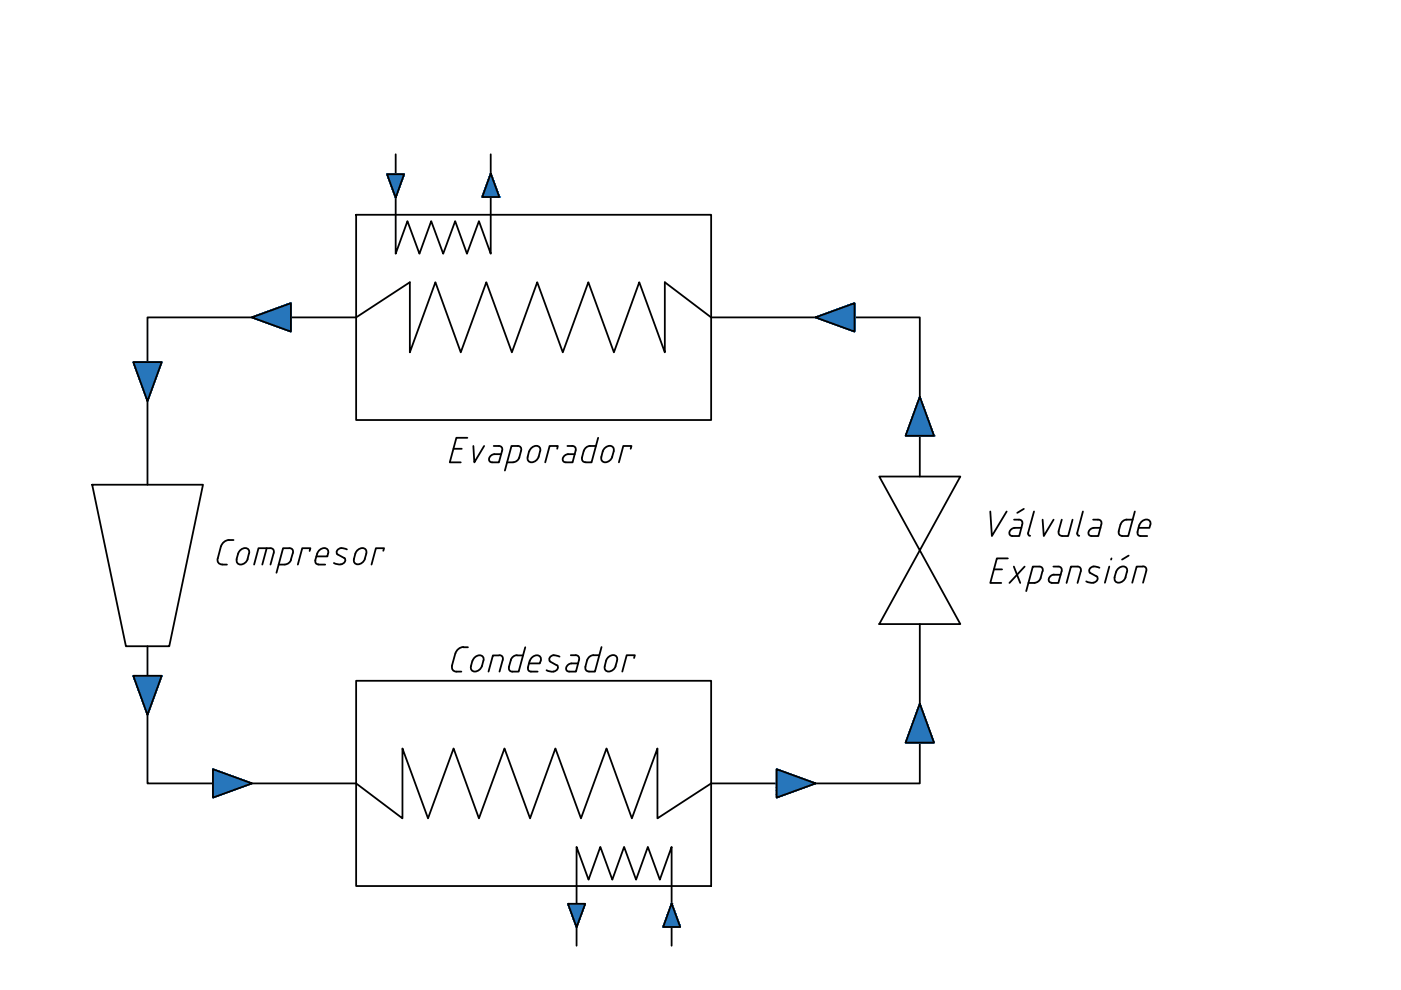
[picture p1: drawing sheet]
<svg xmlns="http://www.w3.org/2000/svg" width="297mm" height="210mm" viewBox="0 0 297 210" stroke-linecap="round" stroke-linejoin="round" font-family="sans-serif">
<defs><g id="words">
<text font-size="11" x="94.2" y="100.9">Evaporador</text>
</g></defs>
<!-- layer: Linea Contorno -->
<path d="M83.9 32.7v21.1l2.5-6.9 2.5 6.9 2.5-6.9 2.6 6.9 2.5-6.9 2.5 6.9 2.5-6.9 2.5 6.9v-21.1M75.5 45.5h75.3v43.6h-75.3zM19.5 102.8h23.5l-7.1 34.2h-9.2zM186.4 101h17.2l-17.2 31.3h17.2zM195 101v-33.7h-44.2l-9.8-7.5v14.9l-5.5-14.9-5.3 14.9-5.5-14.9-5.4 14.9-5.4-14.9-5.4 14.9-5.4-14.9-5.4 14.9-5.4-14.9-5.4 14.9v-14.9l-11.4 7.5h-44.2v35.5M195 132.3v33.8h-44.2l-11.4 7.4v-14.8l-5.4 14.8-5.4-14.8-5.4 14.8-5.4-14.8-5.4 14.8-5.4-14.8-5.5 14.8-5.3-14.8-5.5 14.8-5.4-14.8v14.8l-9.8-7.4h-44.2v-29.1M75.5 144.3h75.3v43.6h-75.3zM195 149.2l3 8.3h-6zM122.2 200.5v-20.9l2.6 6.9 2.5-6.9 2.5 6.9 2.5-6.9 2.6 6.9 2.5-6.9 2.5 6.9 2.5-6.9v20.9" fill="none" stroke="#000" stroke-width=".38"/>
<g fill="none" stroke="#2776bb" stroke-width=".38">
<path d="M192.1 92.2l4.3-4.3-4.3 4.3M192.1 92.4l4.4-4.3-4.4 4.3M192.2 91.9l4.1-4.1-4.1 4.1M192.3 91.6l4-3.9-4 4.1M192.4 92.4l4.1-4.1-4.1 4.1M192.5 91.2l3.7-3.8-3.8 3.8M192.6 90.9l3.6-3.6-3.6 3.6M192.6 90.8l3.6-3.5-3.6 3.6M192.6 90.7l3.5-3.5-3.5 3.5M192.7 90.5l3.4-3.3-3.4 3.4M192.7 90.5l3.4-3.4-3.4 3.4M192.7 92.4l3.9-3.9-3.9 3.9"/>
<path d="M192.8 90.3l3.3-3.3-3.3 3.3M192.8 90.4l3.3-3.3-3.4 3.3M192.8 92.4l3.8-3.8-3.8 3.8M192.9 92.4l3.7-3.8-3.7 3.8M192.9 89.8l3.1-3-3.1 3.1M192.9 89.9l3.1-3-3.1 3M193.1 89.5l2.8-2.8-2.9 2.9M193.1 92.4l3.6-3.6-3.6 3.6M193.2 89.3l2.7-2.7-2.7 2.7M193.2 89.1l2.7-2.6-2.7 2.6M193.2 89.2l2.7-2.7-2.7 2.7M193.2 89.1l2.7-2.7-2.7 2.7"/>
<path d="M193.3 88.9l2.5-2.5-2.5 2.5M193.3 88.8l2.5-2.5-2.5 2.5M193.4 88.6l2.4-2.3-2.4 2.4M193.4 92.4l3.4-3.4-3.4 3.4M193.4 88.5l2.4-2.3-2.4 2.4M193.4 92.4l3.4-3.3-3.4 3.3M193.4 88.5l2.3-2.3-2.3 2.3M193.5 88.3l2.2-2.2-2.2 2.2M193.5 88.4l2.2-2.3-2.2 2.3M193.5 92.4l3.3-3.3-3.3 3.3M193.5 88.2l2.2-2.2-2.2 2.2M193.7 87.8l2-1.9-2 2"/>
<path d="M193.7 87.9l2-2-2 2.1M193.7 87.7l1.9-1.9-1.9 1.9M193.7 92.4l3.2-3.1-3.2 3.1M193.8 87.4l1.8-1.7-1.8 1.7M193.8 87.5l1.8-1.8-1.8 1.9M193.9 87.2l1.6-1.6-1.6 1.6M194 87.1l1.5-1.6-1.5 1.6M194 86.9l1.5-1.4-1.5 1.4M194 92.4l3-2.9-3 2.9M194.1 86.7l1.3-1.3-1.3 1.4M194.1 86.6l1.3-1.3-1.3 1.4M194.1 92.4l2.9-2.8-2.9 2.8"/>
<path d="M194.2 86.4l1.2-1.2-1.2 1.3M194.3 86.2l1.1-1.1-1.1 1.1M194.3 86l1-1-1 1M194.3 92.4l2.7-2.7-2.7 2.7M194.4 92.4l2.6-2.6-2.6 2.6M194.5 85.7l.8-.8-.8 .8M194.5 85.7l.8-.8-.9 .9M194.5 85.6l.8-.8-.8 .8M194.5 85.5l.7-.7-.7 .7M194.6 85.2l.6-.5-.6 .5M194.6 92.4l2.5-2.5-2.5 2.5M194.7 85.1l.5-.5-.5 .5"/>
<path d="M194.7 92.4l2.4-2.4-2.4 2.4M194.8 84.8l.3-.3-.3 .4M194.8 84.9l.3-.4-.4 .4M194.8 92.4l2.3-2.4-2.3 2.4M194.8 84.7l.3-.3-.3 .3M194.8 92.4l2.4-2.3-2.4 2.3M194.8 84.6l.3-.2-.3 .2M194.9 84.4l.2-.1-.2 .1M195 84.2v.1M195 92.4l2.2-2.2-2.2 2.2M195 84.2h.1M195.1 84.4l-.2 .1"/>
<path d="M195.1 92.4l2.1-2.2-2.1 2.2M195.1 84.3l-.2 .1M195.1 84.4l-.3 .4M195.1 84.5l-.4 .5M195.2 84.6l-.6 .6M195.2 84.7l-.6 .5M195.2 84.7l-.6 .6M195.2 84.7l-.6 .7M195.2 84.8l-.7 .7M195.3 84.9l-.9 1M195.3 92.4l2-2-2 2M195.3 85l-1 1"/>
<path d="M195.4 85.1l-1.1 1M195.4 85.1l-1.1 1.2M195.4 85.3l-1.3 1.3M195.4 92.4l1.9-1.9-1.9 1.9M195.5 85.4l-1.5 1.5M195.5 85.5l-1.5 1.5M195.5 85.6l-1.6 1.7M195.5 85.5l-1.6 1.7M195.6 85.7l-1.8 1.7M195.6 92.4l1.8-1.7-1.8 1.7M195.6 85.8l-1.9 1.8M195.7 85.8l-2 2"/>
<path d="M195.7 85.9l-2.1 2.1M195.7 86l-2.1 2.1M195.7 92.4l1.7-1.7-1.7 1.7M195.7 86l-2.1 2M195.7 86.1l-2.2 2.2M195.7 86.1l-2.3 2.3M195.8 86.2l-2.4 2.4M195.8 86.3l-2.4 2.4M195.8 86.4l-2.5 2.6M195.9 86.6l-2.7 2.7M195.9 86.6l-2.8 2.8M195.9 92.4l1.6-1.5-1.6 1.5"/>
<path d="M195.9 86.7l-2.9 3M196 86.8l-3 2.9M196 86.9l-3.1 3.1 3.1-3.1M196 86.9l-3.1 3.2M196 87l-3.2 3.2M196 92.4l1.5-1.4-1.5 1.4M196 86.9l-3.2 3.3M196.1 92.4l1.4-1.4-1.4 1.4M196.1 87.1l-3.4 3.4M196.1 87.2l-3.5 3.4M196.2 87.2l-3.6 3.6M196.2 87.3l-3.7 3.7"/>
<path d="M196.2 87.4l-3.7 3.7 3.7-3.7M196.2 87.5l-3.8 3.9M196.2 87.6l-3.9 3.8M196.3 87.6l-4 4M196.3 87.7l-4.1 4.1M196.3 92.4l1.3-1.2-1.3 1.2M196.3 87.8l-4.1 4.2M196.4 87.8l-4.3 4.3M196.4 88l-4.4 4.4 4.4-4.4M196.4 87.9l-4.3 4.2M196.5 88.1l-4.3 4.3M196.5 88.2l-4.2 4.2 4.2-4.1"/>
<path d="M196.5 88.3l-4.1 4.1 4.1-4.1M196.5 88.3l-4 4.1M196.5 88.4l-3.9 4 4-3.9M196.5 92.4l1.1-1.1-1.1 1.1M196.6 88.6l-3.8 3.8M196.7 88.6l-3.8 3.8 3.8-3.7M196.7 88.8l-3.7 3.6 3.7-3.6-3.5 3.6M196.7 92.4l.9-1-.9 1M196.7 88.9l-3.5 3.5 3.6-3.4M196.7 92.4l1-.9-1 .9M196.8 89.1l-3.4 3.3M196.8 89.1l-3.3 3.3 3.3-3.2"/>
<path d="M196.8 89.2l-3.1 3.2 3.2-3.2M196.9 89.3l-3.1 3.1M196.9 89.4l-3.1 3 3.1-3M197 92.4l.7-.8-.7 .8M197 89.5l-2.9 2.9M197 89.6l-2.8 2.8 2.8-2.8M197 89.7l-2.7 2.7 2.7-2.7M197 89.8l-2.5 2.6 2.6-2.5M197 89.7l-2.6 2.7M197.1 90l-2.4 2.4M197.2 90.1l-2.4 2.3 2.4-2.3M197.2 90.2l-2.3 2.2 2.3-2.2"/>
<path d="M197.2 90.3l-2.1 2.1 2.2-2M197.2 90.2l-2.2 2.2M197.3 90.5l-2 1.9M197.3 92.4l.5-.5-.5 .5M197.3 90.5l-1.8 1.9 1.8-1.8M197.3 90.6l-1.6 1.8M197.3 92.4l.6-.5-.6 .5M197.4 90.7l-1.7 1.7 1.7-1.6M197.5 90.9l-1.6 1.5M197.5 91l-1.4 1.4 1.5-1.3M197.6 91.1l-1.4 1.3M197.6 91.2l-1.2 1.2 1.2-1.1"/>
<path d="M197.6 92.4l.3-.3-.3 .3M197.6 91.4l-1 1M197.7 91.5l-.9 .9 .9-.8M197.7 91.6l-.8 .8M197.7 91.7l-.7 .7 .8-.6M197.8 91.8l-.6 .6M197.9 91.9l-.5 .5 .5-.4M197.9 92.1l-.4 .3M197.9 92.1l-.3 .3 .3-.2M197.9 92.4h.1M198 92.3l-.2 .1M198 92.4h.1"/>
<path d="M192 157.5l4.4-4.4-4.4 4.4M192.1 157.5l4.3-4.4-4.3 4.4M192.1 157.1l4.3-4.2-4.3 4.2M192.1 157.2l4.3-4.3-4.3 4.3M192.2 157l4.1-4.1-4.1 4.1M192.2 156.8l4.1-4-4.1 4.2M192.3 156.6l4-3.9-4 4M192.3 157.5l4.2-4.2-4.2 4.2M192.4 156.4l3.8-3.8-3.9 3.9M192.4 156.3l3.8-3.7-3.8 3.8M192.5 156.2l3.7-3.7-3.7 3.7M192.5 156.1l3.7-3.7-3.7 3.7"/>
<path d="M192.6 155.9l3.6-3.6-3.6 3.6M192.6 155.7l3.5-3.4-3.5 3.4M192.6 157.5l4-4-4 4M192.6 155.8l3.5-3.5-3.5 3.5M192.7 157.5l3.9-3.9-3.9 3.9M192.7 155.4l3.4-3.3-3.4 3.4M192.7 155.5l3.4-3.3-3.4 3.4M192.8 155.2l3.2-3.2-3.1 3.2M192.8 155.3l3.2-3.3-3.2 3.3M192.9 155.1l3.1-3.1-3.1 3.1M192.9 155l3.1-3.1-3.1 3.1M192.9 154.9l3.1-3-3.1 3.1"/>
<path d="M193 154.8l3-3-3.1 3.1M193 157.5l3.7-3.7-3.7 3.7M193 154.6l2.9-2.8-2.9 2.9M193.1 154.5l2.8-2.8-2.8 2.8M193.2 154.3l2.7-2.7-2.7 2.7M193.2 154.3l2.7-2.7-2.7 2.8M193.2 154.2l2.7-2.7-2.7 2.7M193.2 154.1l2.7-2.6-2.7 2.6M193.3 157.5l3.5-3.5-3.5 3.5M193.3 153.9l2.5-2.5-2.5 2.6M193.4 153.7l2.4-2.4-2.4 2.5M193.4 153.5l2.3-2.3-2.3 2.4"/>
<path d="M193.5 153.4l2.2-2.2-2.2 2.2M193.5 153.4l2.2-2.2-2.3 2.3M193.5 153.3l2.2-2.2-2.2 2.2M193.6 153.1l2.1-2.1-2.1 2.2M193.6 157.5l3.2-3.3-3.2 3.3M193.7 153l2-2-2.1 2M193.7 152.9l2-2-2 2M193.7 152.7l1.9-1.8-1.9 1.9M193.8 152.6l1.8-1.8-1.8 1.8M193.8 152.5l1.8-1.8-1.8 1.8M193.8 152.5l1.8-1.7-1.8 1.8M193.9 152.3l1.7-1.6-1.7 1.7"/>
<path d="M193.9 152.3l1.6-1.6-1.6 1.6M193.9 157.5l3-3-3 3M194 152.1l1.5-1.5-1.5 1.5M194 157.5l2.9-3-2.9 3M194 152l1.5-1.5-1.5 1.5M194 151.8l1.5-1.4-1.5 1.5M194 151.9l1.5-1.4-1.5 1.5M194.1 151.6l1.3-1.2-1.3 1.3M194.2 151.5l1.2-1.2-1.2 1.2M194.2 151.4l1.2-1.2-1.2 1.3M194.3 157.5l2.7-2.8-2.7 2.8M194.4 150.9l.9-.9-.9 .9"/>
<path d="M194.4 151l.9-.9-1 .9M194.5 150.7l.8-.8-.8 .8M194.5 150.7l.8-.8-.8 .9M194.5 150.6l.7-.8-.7 .8M194.5 150.4l.7-.6-.7 .7M194.5 157.5l2.6-2.6-2.6 2.6M194.6 150.4l.6-.6-.6 .6M194.6 157.5l2.5-2.5-2.5 2.5M194.6 150.3l.6-.6-.6 .6M194.7 150l.4-.4-.4 .4M194.8 149.9l.3-.4-.3 .4M194.8 149.7l.3-.2-.3 .3"/>
<path d="M194.8 149.8l.3-.3-.3 .3M194.8 149.6l.3-.2-.3 .3M194.9 157.5l2.3-2.3-2.3 2.3M194.9 149.5l.2-.2-.2 .2M195 149.4l.1-.1-.2 .1M195 149.2v.1M195 149.3h.1M195.1 149.3l-.2 .3M195.1 149.4l-.3 .3M195.1 149.5l-.3 .4M195.1 149.6l-.4 .5M195.2 149.6l-.6 .6"/>
<path d="M195.2 157.5l2.1-2.1-2.1 2.1M195.2 149.7l-.6 .5M195.2 149.8l-.6 .6M195.2 149.8l-.7 .7M195.3 149.9l-.8 .8M195.3 150l-.9 .8M195.3 150.1l-1 1 1-1M195.4 150.1l-1.1 1.1M195.4 150.2l-1.1 1.1M195.4 157.5l1.9-2-1.9 2M195.4 150.1l-1.1 1M195.4 150.3l-1.3 1.3"/>
<path d="M195.4 150.4l-1.3 1.4M195.4 150.4l-1.3 1.3M195.5 150.5l-1.5 1.5M195.5 150.6l-1.5 1.6M195.5 157.5l1.8-1.9-1.8 1.9M195.6 150.7l-1.8 1.7M195.6 150.9l-1.9 1.9M195.7 151l-2.1 2.1M195.7 151.1l-2.2 2.1M195.7 151.2l-2.2 2.2M195.8 151.2l-2.4 2.5M195.8 151.4l-2.5 2.5"/>
<path d="M195.8 151.3l-2.4 2.4M195.8 151.5l-2.5 2.5M195.8 157.5l1.6-1.6-1.6 1.6M195.9 157.5l1.5-1.6-1.5 1.6M195.9 151.5l-2.7 2.7M195.9 151.6l-2.8 2.8M195.9 151.7l-2.8 2.8M195.9 151.8l-2.9 2.9M195.9 151.8l-2.9 3M196 157.5l1.5-1.5-1.5 1.5M196 151.9l-3.1 3.2M196 152l-3.2 3.2"/>
<path d="M196.1 152.1l-3.3 3.2M196.1 157.5l1.4-1.5zM196.1 152.2l-3.5 3.4M196.2 152.4l-3.6 3.6M196.2 157.5l1.3-1.4-1.3 1.4M196.2 152.5l-3.7 3.7M196.2 152.6l-3.8 3.8M196.3 152.6l-4 3.9M196.3 152.7l-4 4.1 4-4M196.3 157.5l1.3-1.3-1.3 1.3M196.3 152.9l-4.1 4.1M196.4 152.9l-4.3 4.5"/>
<path d="M196.4 153l-4.4 4.4M196.5 153.1l-4.4 4.4 4.4-4.3M196.5 157.5l1.1-1.2-1.1 1.2M196.5 153.2l-4.3 4.3M196.5 153.2l-4.2 4.3 4.2-4.2M196.5 153.3l-4.1 4.2 4.1-4.1M196.5 157.5l1.1-1.1-1.1 1.1M196.6 153.5l-4.1 4M196.6 153.6l-3.8 3.9M196.6 153.7l-3.7 3.8 3.7-3.8-3.7 3.8 3.8-3.8-3.8 3.8 3.8-3.8-3.7 3.8 3.7-3.6-3.6 3.6 3.6-3.6M196.6 157.5l1-1.1-1 1.1M196.8 154l-3.6 3.5"/>
<path d="M196.8 154l-3.4 3.5M196.8 154.1l-3.3 3.4 3.3-3.3M196.8 157.5l.9-.9-.9 .9M196.8 154.2l-3.3 3.3 3.3-3.3M196.8 154.2l-3.1 3.3 3.2-3.2M196.9 154.4l-3.1 3.1M196.9 157.5l.8-.8-.8 .8M197 154.5l-2.9 3M197 154.6l-2.9 2.9 2.9-2.9M197 157.5l.7-.8-.7 .8M197 154.6l-2.8 2.9 2.8-2.8M197 154.8l-2.6 2.7"/>
<path d="M197 154.8l-2.6 2.7 2.7-2.6M197.1 157.5l.7-.7-.7 .7M197.1 155l-2.4 2.5M197.1 155.1l-2.3 2.4 2.3-2.4M197.2 155.1l-2.4 2.4 2.4-2.4M197.2 155.2l-2.2 2.3M197.2 155.3l-2.1 2.2 2.2-2.2M197.2 157.5l.6-.6-.6 .6M197.3 157.5l.5-.6-.5 .6M197.3 155.4l-2 2.1M197.3 155.5l-1.9 2 1.9-1.9M197.3 155.6l-1.9 1.9 1.9-1.9"/>
<path d="M197.3 155.7l-1.6 1.8M197.4 155.7l-1.7 1.8 1.7-1.7M197.4 157.5l.5-.5-.5 .5M197.5 155.9l-1.6 1.6M197.5 156l-1.5 1.5 1.5-1.5M197.5 156.2l-1.3 1.3M197.6 156.2l-1.2 1.3 1.2-1.2M197.6 157.5l.3-.4-.3 .4M197.6 157.5l.3-.3-.3 .3M197.6 156.4l-1 1.1M197.6 156.4l-.9 1.1 .9-1M197.7 156.5l-1 1 1-1"/>
<path d="M197.7 156.6l-.8 .9M197.7 156.7l-.7 .8 .8-.8M197.7 157.5l.2-.2-.2 .2M197.8 157.5l.1-.2-.1 .2M197.8 156.9l-.5 .6 .5-.5M197.8 156.8l-.6 .7M197.9 157l-.6 .5 .6-.5M197.9 157.1l-.4 .4M197.9 157.5l.1-.2-.1 .2M197.9 157.2l-.3 .3 .3-.3M197.9 157.5l.1-.1-.1 .1M198 157.4h.1"/>
<path d="M198 157.3l-.2 .2M198 157.4v.1"/>
</g>
<circle cx="198" cy="92.4" r=".19" fill="#2776bb"/>
<path d="M28.3 76.8h6l-3 8.2zM53.4 67.3l8.3-3v6zM172.9 67.3l8.3-3v6zM195 84.1l3 8.3h-6zM28.3 143.3h6l-3 8.2zM45.2 163.1l8.2 3-8.2 3zM164.7 163.1l8.2 3-8.2 3z" fill="none" stroke="#000" stroke-width=".38"/>
<g fill="none" stroke="#2776bb" stroke-width=".38">
<path d="M28.3 76.8h.1M28.3 76.9l.2-.1-.2 .1M28.4 77.1l.4-.3-.4 .4M28.5 77.3l.6-.5-.6 .6M28.5 76.8l-.2 .1 .2-.1M28.6 76.8l-.3 .2 .3-.2M28.6 77.8l1.1-1-1 1.1M28.6 76.8l-.2 .2M28.7 76.8l-.3 .3 .3-.3M28.7 78l1.3-1.2-1.3 1.3M28.8 78.1l1.3-1.3-1.3 1.3M28.8 78.3l1.6-1.5-1.5 1.5"/>
<path d="M28.8 76.8l-.4 .4 .4-.4M28.9 76.8l-.5 .4 .5-.4M28.9 78.5l1.8-1.7-1.8 1.8M28.9 78.6l1.8-1.8-1.8 1.8M29 78.7l2-1.9-2 2M29 76.8l-.6 .4M29.1 79l2.2-2.2-2.2 2.2M29.2 79.2l2.5-2.4-2.5 2.5M29.2 76.8l-.7 .6 .7-.6M29.2 76.8l-.7 .7 .7-.7M29.2 79.4l2.7-2.6-2.7 2.7M29.3 79.5l2.7-2.7-2.7 2.7"/>
<path d="M29.3 76.8l-.7 .7M29.3 79.7l3-2.9-2.9 2.9M29.3 76.8l-.7 .7 .7-.7M29.4 76.8l-.8 .8zM29.4 79.9l3.2-3.1zM29.4 80l3.2-3.2-3.2 3.2M29.4 76.8l-.8 .8 .8-.8M29.5 76.8l-.9 .9 .9-.9M29.6 76.8l-1 .9M29.8 76.8l-1.1 1.1 1.1-1.1M29.9 76.8l-1.2 1.2 1.2-1.2M29.9 76.8l-1.2 1.2"/>
<path d="M30 76.8l-1.3 1.2 1.3-1.2M30.1 76.8l-1.3 1.3 1.3-1.3M30.2 76.8l-1.4 1.4M30.3 76.8l-1.5 1.4 1.5-1.4M30.4 76.8l-1.5 1.5 1.5-1.5M30.5 76.8l-1.6 1.6 1.6-1.6M30.6 76.8l-1.7 1.6M30.6 76.8l-1.7 1.7 1.7-1.7M30.8 76.8l-1.9 1.8 1.9-1.8M30.8 76.8l-1.9 1.8M30.9 76.8l-1.9 1.9 1.9-1.9M31.1 76.8l-2.1 2 2.1-2"/>
<path d="M31.1 76.8l-2.1 2.1 2.1-2.1M31.1 76.8l-2 2.1M31.2 76.8l-2.1 2.1 2.1-2.1M31.4 76.8l-2.3 2.3 2.3-2.3M31.5 76.8l-2.4 2.2M31.5 76.8l-2.3 2.3 2.3-2.3M31.7 76.8l-2.5 2.5 2.5-2.5M31.8 76.8l-2.6 2.6M31.9 76.8l-2.7 2.6 2.7-2.6M32 76.8l-2.7 2.7 2.7-2.7M32.1 76.8l-2.8 2.8M32.2 76.8l-2.9 2.8 2.9-2.8"/>
<path d="M32.3 76.8l-2.9 2.9 2.9-2.9M32.4 76.8l-3 3 3-3M32.4 76.8l-3 3M32.5 76.8l-3.1 3.1 3.1-3.1M32.7 76.8l-3.3 3.2 3.3-3.2M32.7 76.8l-3.3 3.3M32.8 76.8l-3.3 3.3 3.3-3.3M33 76.8l-3.5 3.4 3.5-3.4M33 76.8l-3.4 3.5M33.1 80l-2.7 2.7M33.1 76.8l-3.5 3.5 3.5-3.5M33.2 79.9l-2.8 2.8 2.7-2.7"/>
<path d="M33.2 79.8l-2.8 2.8M33.2 79.7l-2.8 2.8 2.8-2.8M33.3 79.5l-3 3 3-2.9M33.3 79.6l-2.9 2.9M33.3 79.5l-3 3 3-3M33.3 76.8l-3.7 3.7 3.7-3.7M33.3 79.4l-3 3 3-3M33.3 76.8l-3.7 3.7M33.3 79.4l-3 3M33.4 79.2l-3.1 3.2 3-3.1M33.4 79.2l-3.1 3.1M33.4 79.1l-3.1 3.2 3.1-3.2"/>
<path d="M33.4 79.1l-3.1 3.1 3.2-3.1M33.4 76.8l-3.7 3.7 3.7-3.7M33.5 79l-3.2 3.2M33.5 78.9l-3.2 3.3 3.2-3.2M33.5 78.9l-3.2 3.3 3.2-3.3M33.6 78.8l-3.4 3.3 3.4-3.3M33.6 78.9l-3.4 3.3M33.6 78.7l-3.4 3.4 3.4-3.4M33.6 76.8l-3.9 3.9 3.9-3.9M33.6 78.6l-3.4 3.5M33.6 78.6l-3.4 3.4 3.4-3.4M33.6 76.8l-3.9 4"/>
<path d="M33.7 78.4l-3.5 3.6 3.4-3.5M33.7 78.3l-3.6 3.6 3.6-3.6M33.7 76.8l-4 4 4-4M33.7 78.4l-3.5 3.5M33.8 78.2l-3.7 3.7 3.6-3.6M33.8 78.1l-3.7 3.7 3.7-3.7M33.8 76.8l-4.1 4 4.1-4M33.8 78.2l-3.7 3.7M33.8 78l-3.7 3.8 3.7-3.7M33.9 78l-3.8 3.8M33.9 77.9l-3.8 3.8 3.8-3.7M33.9 77.8l-3.9 3.9"/>
<path d="M33.9 77.7l-3.9 3.9 3.9-3.9M33.9 76.8l-4.1 4.1 4.1-4.1M34 76.8l-4.2 4.2M34 77.5l-4 4.1M34 77.5l-4 4 4-4M34.1 77.4l-4.1 4.1 4.1-4M34.1 76.8l-4.3 4.2 4.3-4.2M34.1 77.4l-4.1 4.1M34.1 77.3l-4.1 4.1 4.1-4.1M34.1 77.2l-4.1 4.2 4.1-4.2M34.1 76.8l-4.3 4.3 4.3-4.3M34.1 77.1l-4.1 4.3 4.1-4.2"/>
<path d="M34.1 77.2l-4.1 4.2M34.2 77.1l-4.3 4.2M34.2 76.9l-4.3 4.4 4.3-4.3M34.2 76.9l-4.3 4.3 4.3-4.3M34.2 76.8l-4.3 4.3 4.3-4.3M34.3 76.8l-4.4 4.4 4.4-4.4M34.3 76.8l-4.4 4.4M53.4 67.3h.1M53.5 67.3h.1M53.5 67.2l.2 .2M53.6 67.4l-.1-.1 .2 .1M53.7 67.2l.5 .4"/>
<path d="M53.8 67.4l-.2-.2 .2 .2M53.8 67.5l-.2-.3 .3 .3M53.8 67.1l.6 .5M53.9 67.5l-.3-.3 .4 .3M53.9 67.1l.7 .6M54 67.5l-.3-.3 .3 .3M54 67l.7 .8M54 67.5l-.3-.3 .4 .3M54.1 67l.8 .8-.8-.8M54.1 67.5l-.4-.3 .5 .3M54.1 67l.9 .8M54.2 67l.9 .9"/>
<path d="M54.2 67l1 .9M54.3 67.6l-.5-.5 .5 .5M54.3 67l1 1M54.4 66.9l1.1 1.2M54.4 67.7l-.5-.6 .6 .6M54.5 66.9l1.4 1.3M54.6 66.9l1.3 1.3M54.6 67.7l-.6-.6 .6 .6M54.6 66.8l1.4 1.4M54.7 67.8l-.7-.7 .7 .7M54.7 66.8l1.4 1.5M54.8 67.8l-.8-.8 .8 .8"/>
<path d="M54.8 66.8l1.7 1.6M54.8 67.8l-.7-.8 .8 .8M54.8 66.7l1.7 1.7M54.9 66.7l2 1.9M55 67.9l-.8-.9 .9 .9M55.1 66.7l1.9 1.9-2-1.9M55.1 67.9l-.9-.9 .9 .9M55.2 68l-.9-1 1 1M55.2 66.6l2.2 2.1M55.3 66.6l2.3 2.2M55.4 68l-1.1-1 1.1 1M55.4 66.5l2.3 2.4"/>
<path d="M55.5 66.5l2.4 2.4M55.6 68.1l-1.2-1.2 1.2 1.2M55.7 68.1l-1.2-1.2 1.2 1.2M55.7 66.5l2.5 2.5M55.7 66.4l2.7 2.7M55.8 66.4l2.8 2.8M55.9 66.4l2.8 2.8M56 66.3l3.2 3.1M56.1 66.3l3.1 3.1M56.2 66.3l3.2 3.2M56.2 68.3l-1.5-1.5 1.6 1.6M56.2 66.2l3.3 3.3"/>
<path d="M56.3 66.2l3.4 3.4M56.4 66.2l3.5 3.5-3.4-3.5M56.5 66.2l3.5 3.5M56.5 68.4l-1.7-1.7 1.7 1.7M56.5 66.2l3.6 3.5M56.6 68.4l-1.7-1.7 1.7 1.8M56.6 66.1l3.7 3.7M56.7 68.5l-1.8-1.8 1.8 1.8M56.7 66.1l3.7 3.7M56.7 66.1l3.9 3.8M56.8 66.1l3.8 3.8M56.9 66l4 4"/>
<path d="M57 66l4.1 4.1-4.2-4.1 4 4M57 68.6l-1.9-1.9 2 1.9M57.1 65.9l4.2 4.3M57.1 68.7l-2-2 2.1 2-2-2.1 2.1 2.1M57.1 68.7l-2-2 2.1 2M57.1 65.9l4.3 4.3M57.2 65.9l4.3 4.3M57.3 65.9l4.4 4.4M57.3 68.7l-2.1-2.1 2.1 2.1M57.4 68.7l-2.1-2.1 2.2 2.2M57.4 65.8l4.3 4.1M57.6 68.8l-2.2-2.2 2.2 2.2"/>
<path d="M57.6 65.7l4.1 4.2-4.2-4.1M57.6 68.9l-2.2-2.3 2.3 2.3M57.6 65.7l4.1 4-4-4M57.8 68.9l-2.4-2.4 2.4 2.4M57.8 65.7l3.9 3.9M57.9 68.9l-2.4-2.4 2.4 2.4M57.9 65.6l3.8 3.7M58 68.9l-2.5-2.4 2.6 2.5M58 69l-2.4-2.5 2.5 2.5M58.1 65.6l3.6 3.6-3.7-3.6M58.1 69l-2.5-2.5 2.6 2.5M58.2 65.6l3.5 3.4-3.5-3.4"/>
<path d="M58.2 69l-2.5-2.6 2.7 2.7M58.3 65.5l3.4 3.5M58.4 65.5l3.3 3.2M58.4 69.1l-2.7-2.7 2.7 2.7M58.5 69.2l-2.7-2.8 2.7 2.8M58.5 65.4l3.2 3.2-3.3-3.2M58.6 69.2l-2.8-2.8 2.8 2.8M58.6 65.4l3.1 3M58.7 69.2l-2.8-2.8 2.8 2.8M58.7 65.3l3 3.1-3-3M58.8 69.2l-2.9-2.8 2.9 2.8M58.8 69.3l-2.8-2.9 3 2.9"/>
<path d="M58.8 65.3l2.9 2.8M59 65.2l2.7 2.8-2.8-2.7M59 69.3l-3-3 3 3M59.2 65.2l2.5 2.4-2.6-2.4 2.6 2.6M59.3 69.4l-3.2-3.1 3.2 3.1M59.3 69.5l-3.1-3.2 3.1 3.2M59.3 65.1l2.4 2.4M59.4 69.5l-3.2-3.3 3.3 3.3M59.5 65.1l2.2 2.2-2.3-2.2M59.5 65.1l2.2 2M59.6 69.5l-3.3-3.3 3.3 3.3M59.6 65l2.1 2.1-2.1-2"/>
<path d="M59.6 65l2.1 2-2-2M59.8 69.6l-3.4-3.4 3.4 3.4M59.8 65l1.9 1.8M59.8 69.6l-3.4-3.4 3.5 3.5M59.9 64.9l1.8 1.8-1.9-1.8M60 69.7l-3.5-3.5 3.6 3.5M60 64.9l1.7 1.6M60.1 64.8l1.6 1.6-1.6-1.5M60.1 64.8l1.6 1.6-1.6-1.6M60.1 69.8l-3.5-3.7 3.6 3.7M60.2 64.8l1.5 1.4M60.3 69.8l-3.7-3.7 3.8 3.7"/>
<path d="M60.4 69.8l-3.7-3.7 3.7 3.7M60.4 64.7l1.3 1.4-1.4-1.3M60.5 69.9l-3.8-3.8 3.8 3.8M60.5 64.7l1.2 1.2M60.5 64.7l1.2 1.1-1.2-1.1M60.6 64.7l1.1 1-1.1-1M60.6 69.9l-3.8-3.8 3.8 3.8M60.7 70l-3.9-4 3.9 4M60.7 64.6l1 1M60.8 70l-4-4 4 4M60.9 70l-4-4 4 4M60.9 64.5l.8 .9-.9-.8"/>
<path d="M60.9 64.5l.8 .8M61.1 70.1l-4.1-4.1 4.2 4.1M61.1 64.5l.6 .6-.7-.6 .7 .7-.7-.7M61.2 64.5l.5 .5M61.2 70.1l-4.1-4.2 4.1 4.2M61.3 70.2l-4.2-4.3 4.2 4.3M61.3 64.4l.4 .4-.5-.4M61.5 64.3l.2 .3M61.5 64.3l.2 .2-.1-.2M61.6 70.3l-4.4-4.4 4.4 4.4M61.6 64.3h.1M61.7 70.1l-4.3-4.3 4.3 4.3"/>
<path d="M61.7 70l-4.3-4.2 4.3 4.2M61.7 69.8l-4.1-4.1 4.1 4.1M61.7 69.5l-3.8-3.9 3.8 3.9M61.7 69.3l-3.7-3.7 3.7 3.7M61.7 69.1l-3.6-3.5 3.6 3.5M61.7 69.1l-3.5-3.5 3.5 3.5M61.7 68.8l-3.4-3.3 3.4 3.3M61.7 68.8l-3.3-3.3 3.3 3.3M61.7 68.7l-3.3-3.3 3.3 3.3M61.7 68.5l-3.1-3.1 3.1 3.1M61.7 68.4l-3.1-3 3.1 3M61.7 68.2l-2.9-2.9 2.9 2.9"/>
<path d="M61.7 68.1l-2.9-2.8 2.9 2.8M61.7 68l-2.8-2.7 2.8 2.7M61.7 67.8l-2.7-2.6 2.7 2.6M61.7 67.8l-2.6-2.6 2.6 2.6M61.7 67.5l-2.4-2.4 2.4 2.4M61.7 67.4l-2.4-2.3 2.4 2.3M61.7 67.4l-2.3-2.3 2.3 2.3M61.7 67.2l-2.2-2.1 2.2 2.1M61.7 67l-2.1-2 2.1 2M61.7 66.9l-2-1.9 2 1.9M61.7 66.8l-1.9-1.8 1.9 1.8M61.7 66.7l-1.9-1.8 1.9 1.8"/>
<path d="M61.7 66.6l-1.7-1.7 1.7 1.7M61.7 66.5l-1.7-1.6 1.7 1.6M61.7 66.4l-1.6-1.6 1.6 1.6M61.7 66.3l-1.5-1.5 1.5 1.5M61.7 66.2l-1.5-1.4 1.5 1.4M61.7 66.2l-1.4-1.4 1.4 1.4M61.7 66.1l-1.4-1.3 1.4 1.3M61.7 65.9l-1.3-1.2 1.3 1.2M61.7 65.8l-1.1-1.1 1.1 1.1M61.7 65.6l-1.1-1 1.1 1M61.7 65.6l-1-1 1 1M61.7 65.5l-1-.9 1 .9"/>
<path d="M61.7 65.5l-.9-.9 .9 .9M61.7 65.3l-.8-.8 .8 .8M61.7 65.1l-.7-.6 .7 .6M61.7 65l-.6-.5 .6 .5M61.7 64.9l-.5-.4 .5 .4M61.7 64.8l-.5-.4 .5 .4M61.7 64.7l-.3-.3 .3 .3M61.7 64.5l-.2-.2 .2 .2M61.7 64.4l-.1-.1 .1 .1M172.9 67.3h.1M173 67.3h.1M173 67.2l.3 .2"/>
<path d="M173.1 67.4l-.1-.1 .1 .1M173.1 67.2l.3 .3M173.2 67.4l-.2-.1 .2 .1M173.2 67.2l.3 .3M173.2 67.2l.4 .3M173.3 67.4l-.2-.2 .2 .2M173.3 67.2l.4 .4M173.3 67.5l-.2-.3 .3 .3M173.4 67.1l.6 .6M173.5 67.1l.6 .6M173.5 67l.7 .8M173.6 67.5l-.4-.3 .4 .3"/>
<path d="M173.6 67l.8 .8-.8-.8M173.6 67.5l-.3-.3 .4 .3M173.6 67l.9 .8M173.7 67l.9 .9M173.8 67.6l-.5-.5 .5 .5M173.8 67l.9 .9M173.8 67l1.1 1M173.9 67.6l-.5-.5 .5 .6M173.9 66.9l1.3 1.2M174 66.9l1.2 1.2M174 67.7l-.6-.6 .6 .6M174.1 66.9l1.3 1.3"/>
<path d="M174.1 66.9l1.4 1.3M174.2 66.8l1.5 1.5M174.3 67.8l-.7-.8 .8 .8M174.3 66.8l1.7 1.6M174.4 66.7l1.7 1.8M174.4 66.7l1.9 1.8M174.5 67.9l-.8-.9 .9 .9M174.6 66.7l2 2M174.7 66.7l2.1 2M174.7 68l-.9-1 1 1M174.8 66.6l2.2 2.2M174.8 68l-1-1 1.1 1"/>
<path d="M174.9 66.6l2.3 2.2M174.9 68l-1.1-1 1.1 1M174.9 66.5l2.5 2.4M175 68.1l-1.1-1.2 1.1 1.2M175 66.5l2.5 2.4M175.1 68.1l-1.2-1.2 1.2 1.2M175.1 66.5l2.5 2.5M175.2 66.5l2.6 2.6M175.2 66.4l2.7 2.7M175.3 68.1l-1.3-1.2 1.3 1.3M175.3 66.4l2.8 2.8M175.4 68.2l-1.3-1.3 1.3 1.3"/>
<path d="M175.4 66.4l2.9 2.8M175.5 66.4l2.9 2.9M175.5 68.2l-1.4-1.4 1.4 1.4M175.5 66.4l3 2.9M175.5 66.3l3.1 3.1M175.6 68.3l-1.4-1.5 1.5 1.5M175.6 66.3l3.1 3.1M175.7 66.3l3.3 3.2M175.8 68.3l-1.6-1.5 1.6 1.6M175.8 66.2l3.3 3.3M175.8 68.4l-1.5-1.6 1.5 1.6M175.9 68.4l-1.6-1.6 1.6 1.6"/>
<path d="M175.9 66.2l3.4 3.4M175.9 66.2l3.5 3.5M176 66.2l3.5 3.5-3.5-3.5M176 68.4l-1.6-1.7 1.7 1.7M176 66.2l3.5 3.5M176.1 66.1l3.8 3.7M176.2 68.5l-1.8-1.8 1.8 1.8M176.2 66.1l3.7 3.7M176.3 66.1l4 3.9M176.3 68.5l-1.8-1.8 1.9 1.9M176.3 66l4 4M176.4 68.6l-1.8-1.9 2 1.9"/>
<path d="M176.4 66l4 4M176.5 66l4.2 4.1M176.6 65.9l4.2 4.3M176.6 68.7l-1.9-2 2 2M176.6 65.9l4.4 4.3M176.8 65.9l4.4 4.4-4.5-4.4M176.8 68.7l-2.1-2.1 2.2 2.1M176.8 65.9l4.4 4.3-4.3-4.3M176.9 65.8l4.3 4.1M177.1 68.8l-2.2-2.2 2.2 2.2M177.1 65.7l4.1 4.2-4.2-4.1M177.2 68.9l-2.3-2.3 2.3 2.3"/>
<path d="M177.2 65.7l4 4-4-4M177.2 68.9l-2.3-2.4 2.4 2.4M177.2 65.7l4 3.9M177.3 65.7l3.9 3.8-3.8-3.8M177.4 68.9l-2.4-2.4 2.4 2.4M177.4 65.6l3.8 3.7M177.5 69l-2.4-2.5 2.5 2.5M177.6 65.6l3.6 3.6-3.7-3.6M177.7 69l-2.6-2.5 2.6 2.5M177.7 65.6l3.5 3.4-3.5-3.4M177.8 69.1l-2.6-2.7 2.7 2.7M177.8 65.5l3.4 3.5"/>
<path d="M177.9 65.5l3.3 3.2M178 69.2l-2.7-2.8 2.7 2.8M178 65.4l3.2 3.2-3.2-3.2M178.2 69.2l-2.8-2.8 2.8 2.8M178.2 65.3l3 3.1M178.2 65.3l3 3-2.9-3M178.3 69.2l-2.9-2.8 2.9 2.8M178.3 69.3l-2.8-2.9 2.9 2.9M178.4 65.3l2.8 2.8M178.5 65.2l2.7 2.8-2.8-2.7M178.5 69.3l-3-3 3 3M178.6 65.2l2.6 2.6"/>
<path d="M178.6 69.4l-3-3.1 3.1 3.1M178.6 65.2l2.6 2.5-2.6-2.5M178.7 65.2l2.5 2.4-2.4-2.4M178.8 69.4l-3.2-3.1 3.2 3.1M178.8 69.5l-3.1-3.2 3.1 3.2M178.8 65.1l2.4 2.4M178.9 69.5l-3.2-3.2 3.2 3.2M179 65.1l2.2 2.2-2.3-2.2M179 69.5l-3.2-3.3 3.2 3.3M179.1 69.5l-3.3-3.3 3.3 3.3M179.1 65.1l2.1 2M179.1 65l2.1 2.1-2.1-2"/>
<path d="M179.1 65l2.1 2-2-2M179.2 69.6l-3.4-3.4 3.4 3.4M179.3 69.6l-3.4-3.4 3.4 3.4M179.3 65l1.9 1.8M179.4 69.6l-3.5-3.4 3.5 3.5M179.4 64.9l1.8 1.8-1.8-1.8M179.5 64.9l1.7 1.6M179.6 69.8l-3.5-3.7 3.6 3.7M179.7 64.8l1.5 1.6-1.6-1.6 1.6 1.6-1.6-1.5M179.8 64.8l1.4 1.4M179.9 64.7l1.3 1.3-1.3-1.2M180 69.9l-3.8-3.8 3.8 3.8"/>
<path d="M180 64.7l1.2 1.2M180.1 69.9l-3.8-3.8 3.8 3.8M180.1 64.7l1.1 1-1-1M180.2 64.6l1 1M180.3 64.6l.9 .8-.8-.8 .8 .7M180.4 70l-4-4 4 4M180.5 70l-4.1-4 4.1 4M180.5 64.5l.7 .7-.7-.7M180.5 70l-4-4 4.1 4.1M180.5 64.5l.7 .6-.6-.6M180.7 70.1l-4.1-4.2 4.1 4.2M180.7 64.5l.5 .5"/>
<path d="M180.8 70.2l-4.2-4.3 4.2 4.3M180.9 70.2l-4.3-4.3 4.3 4.3M180.9 64.4l.3 .4-.4-.4M180.9 64.4l.3 .2M181 64.3l.2 .2-.2-.1M181 70.2l-4.3-4.3 4.3 4.4M181 64.3l.2 .2-.1-.2M181.1 70.3l-4.4-4.4 4.4 4.4M181.2 70.2l-4.4-4.3 4.4 4.3M181.2 70.1l-4.3-4.3 4.3 4.3M181.2 70l-4.3-4.2 4.3 4.2M181.2 69.8l-4-4.1 4 4.1"/>
<path d="M181.2 69.7l-4-4 4 4M181.2 69.6l-3.9-3.9 3.9 3.9M181.2 69.5l-3.8-3.9 3.8 3.9M181.2 69.4l-3.8-3.8 3.8 3.8M181.2 69.3l-3.7-3.7 3.7 3.7M181.2 69.1l-3.6-3.5 3.6 3.5M181.2 69.1l-3.5-3.5 3.5 3.5M181.2 68.9l-3.5-3.4 3.5 3.4M181.2 68.8l-3.4-3.3 3.4 3.3M181.2 68.8l-3.3-3.3 3.3 3.3M181.2 68.7l-3.3-3.2 3.3 3.2M181.2 68.7l-3.2-3.3 3.2 3.3"/>
<path d="M181.2 68.5l-3.1-3.1 3.1 3.1M181.2 68.4l-3.1-3 3.1 3M181.2 68.3l-3-3 3 3M181.2 68.2l-2.9-2.9 2.9 2.9M181.2 68.1l-2.9-2.8 2.9 2.8M181.2 68.1l-2.8-2.8 2.8 2.8M181.2 68l-2.8-2.7 2.8 2.7M181.2 67.8l-2.7-2.6 2.7 2.6M181.2 67.8l-2.6-2.6 2.6 2.6M181.2 67.7l-2.5-2.5 2.5 2.5M181.2 67.5l-2.4-2.4 2.4 2.4M181.2 67.4l-2.3-2.3 2.3 2.3"/>
<path d="M181.2 67.3l-2.3-2.2 2.3 2.2M181.2 67.2l-2.2-2.1 2.2 2.1M181.2 67.2l-2.1-2.1 2.1 2.1M181.2 67l-2.1-2 2.1 2M181.2 66.9l-2-1.9 2 1.9M181.2 66.9l-1.9-1.9 1.9 1.9M181.2 66.7l-1.8-1.8 1.8 1.8M181.2 66.6l-1.7-1.7 1.7 1.7M181.2 66.5l-1.7-1.6 1.7 1.6M181.2 66.4l-1.6-1.6 1.6 1.6M181.2 66.3l-1.5-1.5 1.5 1.5M181.2 66.2l-1.5-1.4 1.5 1.4"/>
<path d="M181.2 66.1l-1.4-1.3 1.4 1.3M181.2 66.1l-1.3-1.3 1.3 1.3M181.2 65.9l-1.3-1.2 1.3 1.2M181.2 65.8l-1.1-1.1 1.1 1.1M181.2 65.6l-1-1 1 1M181.2 65.5l-.9-.9 .9 .9M181.2 65.4l-.9-.8 .9 .8M181.2 65.1l-.7-.6 .7 .6M181.2 65l-.6-.5 .6 .5M181.2 64.8l-.5-.4 .5 .4M181.2 64.8l-.4-.4 .4 .4M181.2 64.5l-.2-.2 .2 .2"/>
<path d="M181.2 64.4l-.1-.1 .1 .1M181.2 64.3h.1M29.5 80.1l3.4-3.3-3.4 3.4M29.6 80.4l3.6-3.6-3.6 3.6M29.6 80.4l3.7-3.6-3.7 3.7M29.7 80.6l3.9-3.8-3.9 3.9M29.7 80.8l4.2-4-4.1 4.1M29.9 81.1l4.3-4.3-4.3 4.3M31.3 84.9v.1M31.4 84.8l-.2 .1 .2-.1M31.4 84.8l-.2 .1M31.4 84.7l-.2 .2"/>
<path d="M31.4 84.7l-.2 .2 .2-.2M31.4 84.5l-.2 .3 .2-.2M31.4 84.6l-.2 .2M31.5 84.5l-.3 .3 .3-.3M31.5 84.4l-.3 .3 .3-.3M31.6 84.3l-.4 .4M31.6 84.2l-.5 .5 .5-.4M31.6 84.1l-.5 .5 .5-.5M31.6 84.1l-.5 .5 .6-.5M31.6 84.2l-.5 .5M31.7 84l-.6 .5 .6-.5M31.7 83.8l-.6 .7"/>
<path d="M31.7 83.8l-.6 .6M31.8 83.7l-.7 .7M31.9 83.5l-.9 .9 .8-.8M31.9 83.4l-.9 .9 .9-.9M31.9 83.3l-.9 .9 .9-.9M31.9 83.4l-.9 .9M31.9 83.2l-.9 1 .9-.9M32 83l-1 1.2M32 83l-1.1 1.1 1.1-1.1M32.1 82.9l-1.2 1.2M32.1 82.8l-1.2 1.2M32.1 82.7l-1.2 1.3 1.2-1.2"/>
<path d="M32.2 82.7l-1.3 1.3M32.2 82.6l-1.3 1.3M32.2 82.5l-1.4 1.4 1.4-1.3M32.2 82.5l-1.4 1.3 1.4-1.3M32.2 82.4l-1.4 1.4 1.4-1.3M32.2 82.4l-1.4 1.4M32.3 82.3l-1.5 1.5 1.4-1.5M32.3 82.2l-1.5 1.5 1.5-1.5M32.3 82.1l-1.5 1.6 1.5-1.5M32.3 82.2l-1.5 1.5M32.4 82.1l-1.6 1.5M32.4 81.9l-1.6 1.7 1.6-1.6"/>
<path d="M32.4 81.9l-1.6 1.7 1.6-1.7M32.5 81.7l-1.8 1.9 1.8-1.8M32.5 81.6l-1.8 1.9 1.8-1.8M32.5 81.6l-1.8 1.8 1.8-1.8M32.5 81.6l-1.8 1.8M32.6 81.5l-1.9 1.9 1.9-1.9M32.6 81.4l-1.9 1.9 1.9-1.9M32.6 81.3l-1.9 2M32.7 81.3l-2.1 2M32.8 81.1l-2.2 2.1 2.1-2.1M32.8 80.9l-2.2 2.3M32.8 80.9l-2.2 2.2 2.2-2.2"/>
<path d="M32.8 80.8l-2.2 2.3M32.8 80.8l-2.2 2.2 2.2-2.2M32.8 80.7l-2.2 2.3M32.9 80.7l-2.3 2.3 2.3-2.3M32.9 80.6l-2.3 2.4M32.9 80.5l-2.4 2.5 2.4-2.4M32.9 80.5l-2.4 2.4 2.4-2.4M33 80.4l-2.5 2.5 2.5-2.5M33 80.4l-2.5 2.5M33 80.3l-2.5 2.5 2.5-2.5M33 80.2l-2.5 2.6M33.1 80.1l-2.6 2.6 2.5-2.5"/>
<path d="M33.1 80l-2.7 2.7 2.7-2.6M28.3 143.3h.1M28.3 143.3v.2l.2-.2-.2 .2 .3-.2-.3 .2M28.4 143.7l.5-.4-.4 .5M28.4 143.3l-.1 .1 .1-.1M28.5 143.9l.7-.6-.7 .7M28.6 144.2l1-.9-1 1M28.6 143.3l-.3 .2 .3-.2M28.6 144.4l1.1-1.1-1 1.1M28.6 143.3l-.2 .3M28.7 144.4l1.1-1.1-1.1 1.2M28.7 143.3l-.3 .3 .3-.3"/>
<path d="M28.8 143.3l-.4 .4 .4-.4M28.8 144.9l1.6-1.6-1.5 1.6M28.8 144.7l1.5-1.4-1.5 1.5M29 145.3l2.1-2-2.1 2.1M29 145.2l1.9-1.9-1.9 2M29 143.3l-.5 .6M29.1 143.3l-.6 .6 .6-.6M29.2 145.7l2.4-2.4-2.4 2.5 2.5-2.5-2.5 2.5M29.2 145.9l2.7-2.6-2.7 2.7M29.2 143.3l-.7 .7 .7-.7M29.3 143.3l-.7 .8M29.3 146.2l3-2.9-2.9 2.9"/>
<path d="M29.3 146.1l2.9-2.8-2.9 2.9M29.4 146.4l3.1-3.1-3.1 3.1M29.4 143.3l-.8 .8 .8-.8M29.5 146.7l3.4-3.4-3.4 3.4M29.5 146.6l3.3-3.3-3.3 3.4M29.5 146.8l3.6-3.5-3.5 3.6M29.6 143.3l-1 1M29.7 147.2l3.9-3.9-3.9 3.9M29.7 147.1l3.8-3.8-3.8 3.8M29.7 143.3l-1.1 1 1.1-1M29.7 147.3l4.2-4-4.1 4.1M29.8 147.5l4.3-4.2-4.3 4.3"/>
<path d="M29.9 143.3l-1.2 1.2 1.2-1.2M29.9 143.3l-1.2 1.3M30 147.9l4.1-4.2-4.1 4.2M30 143.3l-1.3 1.3 1.3-1.3M30.2 143.3l-1.4 1.3M30.3 143.3l-1.5 1.5 1.5-1.5M30.4 143.3l-1.5 1.6zM30.5 143.3l-1.6 1.6 1.6-1.6M30.6 143.3l-1.7 1.7M30.6 149.8l2.1-2-2.1 2M30.6 143.3l-1.7 1.7 1.7-1.7M30.7 143.3l-1.8 1.8 1.8-1.8"/>
<path d="M30.8 143.3l-1.9 1.8M31 143.3l-2 2 2-2M31.1 143.3l-2 2.2M31.3 143.3l-2.2 2.2 2.2-2.2M31.3 151.4v.1M31.4 151.3l-.2 .2 .2-.1M31.4 151.4l-.1 .1M31.4 151.3l-.2 .1M31.4 151.2l-.2 .2 .2-.2M31.4 151.1l-.2 .2 .2-.2M31.5 150.9l-.3 .4 .3-.3M31.5 143.3l-2.4 2.3"/>
<path d="M31.5 150.9l-.3 .4M31.6 150.8l-.5 .4 .5-.4M31.6 150.7l-.5 .5 .4-.3M31.6 143.3l-2.4 2.4 2.4-2.4M31.6 150.7l-.5 .4M31.7 150.6l-.6 .5 .5-.5M31.7 150.5l-.6 .6 .6-.6M31.7 150.4l-.6 .6 .6-.5M31.7 150.4l-.6 .6M31.7 150.3l-.6 .7 .6-.6M31.7 150.3l-.6 .6 .6-.6M31.8 150.1l-.7 .8 .7-.7"/>
<path d="M31.8 143.3l-2.6 2.5M31.8 150.2l-.7 .7M31.8 150.1l-.8 .8M31.9 149.9l-.9 .9 .9-.8M31.9 149.8l-.9 .9 .9-.9M31.9 143.3l-2.7 2.7 2.7-2.7M31.9 149.7l-.9 1.1M32 149.6l-1.1 1.1 1.1-1.1M32 149.6l-1 1.1M32 149.5l-1.1 1.1 1.1-1.1M32.1 149.4l-1.2 1.2 1.1-1.1M32.1 149.3l-1.2 1.2 1.2-1.2"/>
<path d="M32.1 143.3l-2.8 2.7M32.1 149.4l-1.2 1.2M32.1 143.3l-2.8 2.8 2.8-2.8M32.1 149.2l-1.2 1.3M32.2 149.1l-1.4 1.3 1.4-1.2M32.2 149l-1.4 1.4 1.4-1.5-1.4 1.4M32.2 149l-1.4 1.4 1.4-1.4M32.2 143.3l-2.9 2.9 2.9-2.9M32.2 148.9l-1.4 1.4M32.3 148.8l-1.5 1.5 1.5-1.5M32.3 148.7l-1.5 1.6M32.3 148.7l-1.5 1.5"/>
<path d="M32.4 148.6l-1.6 1.6 1.6-1.6M32.4 148.5l-1.6 1.6 1.6-1.6M32.4 148.4l-1.6 1.7 1.6-1.7M32.4 143.3l-3 3M32.4 148.4l-1.6 1.7M32.5 148.3l-1.8 1.8 1.8-1.7M32.5 148.2l-1.8 1.8 1.8-1.7M32.5 148.2l-1.8 1.8M32.5 148.1l-1.8 1.8 1.8-1.8M32.5 143.3l-3.1 3.1 3.1-3.1M32.6 148l-1.9 1.9 1.9-1.9M32.6 143.3l-3.2 3.2 3.2-3.2"/>
<path d="M32.6 148l-1.9 1.9M32.6 147.9l-1.9 1.9 1.9-1.9M32.7 147.7l-2.1 2.1 2.1-2.1M32.7 143.3l-3.3 3.2M32.8 147.6l-2.2 2.1M32.8 147.5l-2.2 2.2 2.2-2.2M32.8 143.3l-3.4 3.3 3.4-3.3M32.8 147.4l-2.2 2.2 2.2-2.1M32.8 147.3l-2.2 2.2M32.8 147.4l-2.2 2.2M32.9 147.1l-2.3 2.4 2.3-2.3M32.9 143.3l-3.4 3.4 3.4-3.4"/>
<path d="M32.9 147.1l-2.4 2.4M33 147l-2.5 2.4 2.4-2.4M33 146.9l-2.5 2.5 2.5-2.5M33 146.8l-2.5 2.6M33 143.3l-3.5 3.5M33 146.7l-2.5 2.6 2.5-2.6M33 143.3l-3.5 3.5 3.5-3.5M33 146.8l-2.5 2.5M33.1 146.6l-2.6 2.7M33.1 146.5l-2.7 2.7 2.7-2.7M33.1 146.4l-2.7 2.8 2.7-2.7M33.2 146.3l-2.8 2.9"/>
<path d="M33.2 143.3l-3.6 3.6 3.6-3.6M33.2 146.2l-2.8 2.9 2.8-2.8M33.2 146.2l-2.8 2.8 2.9-2.8M33.2 146.2l-2.8 2.9M33.3 146.1l-3 2.9 3-2.9M33.3 146l-3 3 3-3M33.3 146l-3 3M33.3 145.9l-3 3 3-2.9M33.3 143.3l-3.7 3.7M33.4 145.8l-3.1 3.1 3-3M33.4 145.7l-3.1 3.1 3.1-3.1M33.4 143.3l-3.8 3.8 3.8-3.8"/>
<path d="M33.4 145.7l-3.1 3.1M33.5 145.5l-3.2 3.3 3.1-3.2M33.5 145.4l-3.2 3.3 3.2-3.2M33.5 143.3l-3.8 3.8 3.8-3.8M33.5 145.4l-3.2 3.3M33.6 145.3l-3.4 3.4 3.4-3.3M33.6 145.2l-3.4 3.4 3.4-3.3M33.6 145.1l-3.4 3.5 3.4-3.4M33.6 145.2l-3.4 3.4M33.6 145.1l-3.4 3.4 3.4-3.4M33.6 143.3l-3.9 3.9M33.7 145l-3.5 3.5"/>
<path d="M33.7 143.3l-4 4 4-4M33.7 144.9l-3.5 3.5 3.5-3.5M33.7 144.8l-3.6 3.6 3.6-3.6M33.7 144.9l-3.6 3.5M33.8 144.8l-3.7 3.6M33.8 144.6l-3.7 3.7 3.7-3.7M33.8 144.6l-3.7 3.7M33.9 144.4l-3.8 3.9 3.8-3.7M33.9 144.3l-3.9 3.9 3.9-3.9M33.9 144.4l-3.8 3.8M33.9 144.2l-3.9 4M34 144.1l-4 4 4-3.9"/>
<path d="M34 144.1l-4 4M34 143.3l-4.2 4.1M34.1 144l-4.1 4 4-4M34.1 143.9l-4.1 4.1M34.1 143.8l-4.1 4.1 4.1-4.1M34.1 143.7l-4.1 4.2 4.1-4.2M34.1 143.3l-4.3 4.3 4.3-4.3M34.2 143.6l-4.3 4.3 4.3-4.3M34.2 143.3l-4.3 4.3 4.3-4.3M34.2 143.5l-4.3 4.3 4.3-4.3M34.2 143.5l-4.3 4.3M34.3 143.3l-4.4 4.4 4.4-4.3"/>
<path d="M34.3 143.3l-4.4 4.4M45.2 163.1l4.4 4.4-4.4-4.4M45.2 163.2l4.3 4.3-4.3-4.3M45.2 163.2l4.2 4.3-4.2-4.3M45.2 163.4l4.1 4.2-4.1-4.2M45.2 163.5l4.1 4.1-4.1-4.1M45.2 163.7l3.9 4-3.9-4M45.2 163.8l3.8 3.9-3.8-3.9M45.2 163.9l3.8 3.8-3.8-3.8M45.2 164l3.6 3.8-3.6-3.8M45.2 164.1l3.6 3.7-3.6-3.7M45.2 164.3l3.4 3.5-3.4-3.5"/>
<path d="M45.2 164.4l3.4 3.4M45.2 164.5l3.3 3.3-3.3-3.3M45.2 164.5l3.3 3.4-3.3-3.4M45.2 164.7l3.2 3.2-3.2-3.3 3.3 3.3-3.3-3.4 3.3 3.4M45.2 164.7l3.2 3.2-3.2-3.2M45.2 164.7l3.1 3.2-3.1-3.2M45.2 165l3 3-3-3M45.2 165l2.9 3M45.2 165.1l2.9 2.9-2.9-2.9M45.2 165.1l2.8 2.9-2.8-2.9M45.2 165.3l2.7 2.8M45.2 165.6l2.5 2.6-2.5-2.6"/>
<path d="M45.2 165.6l2.5 2.6M45.2 165.7l2.4 2.5-2.4-2.5M45.2 165.8l2.4 2.4-2.4-2.4M45.2 165.9l2.2 2.4M45.2 166.2l2 2.1M45.2 166.4l1.9 1.9-1.9-1.9M45.2 166.4l1.9 2-1.9-2M45.2 166.6l1.8 1.8-1.8-1.8 1.7 1.8-1.7-1.7 1.7 1.7-1.7-1.7 1.7 1.8-1.7-1.7 1.6 1.7M45.2 166.9l1.5 1.6M45.2 167l1.5 1.5-1.5-1.5M45.2 167l1.4 1.6-1.4-1.6M45.2 167.2l1.3 1.4"/>
<path d="M45.2 167.4l1.2 1.2-1.2-1.2M45.2 167.5l1.1 1.2M45.2 167.6l1 1.1-1-1.1M45.2 167.7l1 1-1-1M45.2 167.8l1 .9M45.2 168l.7 .8-.7-.8M45.2 168.1l.6 .8M45.2 168.3l.5 .6-.5-.6M45.2 168.4l.5 .5M45.2 168.6l.3 .4-.3-.4M45.2 168.7l.3 .3M45.2 168.8l.2 .2-.2-.2"/>
<path d="M45.2 168.9v.2v-.2M45.2 163.1l4.3 4.4M45.2 163.4l4.1 4.2M45.2 163.8l3.9 3.9M45.2 164.1l3.6 3.7M45.2 163.1l4.4 4.4M45.3 163.1l4.3 4.4-4.3-4.4M45.3 169l-.1-.1 .1 .2-.1-.1v.1M45.3 163.1l4.3 4.4-4.2-4.3M45.3 169l-.1-.2 .2 .2M45.4 163.2l4.3 4.3-4.2-4.3M45.5 163.2l4.2 4.2"/>
<path d="M45.5 168.9l-.3-.4 .4 .4M45.6 163.3l4.2 4.1M45.6 163.3l4.2 4.1-4.1-4.1M45.7 163.3l4.2 4.1-4.1-4.1M45.9 168.8l-.7-.8 .7 .8M45.9 163.4l4 4-3.9-4M46 168.8l-.8-.8 .8 .8M46 168.8l-.8-1 .9 1M46.1 163.4l3.9 3.9M46.2 163.4l3.8 3.9-3.8-3.8M46.2 163.5l3.9 3.8M46.3 163.5l3.8 3.8-3.8-3.8"/>
<path d="M46.3 163.5l3.8 3.8-3.7-3.8M46.3 168.6l-1.1-1.2 1.2 1.2M46.4 163.6l3.8 3.7-3.8-3.7M46.4 168.6l-1.2-1.3 1.2 1.3M46.5 163.6l3.7 3.6M46.5 163.6l3.7 3.6-3.6-3.6M46.6 163.6l3.6 3.6M46.6 163.6l3.6 3.6-3.6-3.6M46.6 168.6l-1.4-1.5 1.4 1.5M46.7 163.6l3.6 3.6M46.8 163.7l3.5 3.5M46.8 163.7l3.5 3.5-3.5-3.5"/>
<path d="M46.8 163.7l3.6 3.5M46.9 163.7l3.5 3.5-3.5-3.5M47 163.8l3.4 3.4-3.4-3.4M47.1 163.8l3.3 3.4M47.1 163.8l3.4 3.4-3.3-3.4M47.1 168.4l-1.9-2 1.8 2M47.2 163.9l3.3 3.2M47.3 163.9l3.2 3.2-3.2-3.2M47.3 163.9l3.3 3.2-3.2-3.2M47.4 168.3l-2.2-2.2 2.1 2.2M47.4 163.9l3.2 3.2-3.2-3.2M47.5 163.9l3.1 3.2"/>
<path d="M47.5 163.9l3.2 3.2-3.1-3.2M47.6 168.2l-2.4-2.4 2.3 2.5M47.6 164l3.1 3.1-3-3.1M47.8 164.1l3 2.9M47.8 168.1l-2.6-2.7 2.5 2.7M47.9 164.1l2.9 2.9-2.9-2.9M47.9 164.1l3 2.9M48 164.1l2.9 2.9-2.9-2.9M48 168l-2.8-2.8 2.7 2.9M48 164.2l2.9 2.8M48.1 164.2l2.8 2.8-2.8-2.8M48.2 164.2l2.8 2.8-2.8-2.8"/>
<path d="M48.2 164.2l2.8 2.7-2.7-2.7M48.2 164.2l2.8 2.7M48.3 167.9l-3.1-3.1 3 3.2M48.3 164.2l2.8 2.7M48.5 164.3l2.6 2.6-2.6-2.6M48.6 164.3l2.6 2.6M48.6 164.4l2.6 2.5M48.7 164.4l2.6 2.5M48.8 167.8l-3.6-3.6 3.5 3.6M48.8 164.4l2.5 2.5-2.5-2.4M48.9 164.5l2.4 2.4M49 164.5l2.4 2.3"/>
<path d="M49 167.7l-3.8-3.8 3.7 3.9M49.1 164.5l2.3 2.3-2.2-2.2M49.2 167.6l-4-4.1 3.9 4.1M49.3 164.6l2.2 2.2M49.3 164.6l2.2 2.1M49.4 167.5l-4.2-4.2 4.1 4.3M49.5 164.7l2.1 2-2-2M49.7 164.7l2 2M49.8 164.8l1.9 1.9-1.9-1.9M49.8 167.4l-4.1-4.1 4.1 4.1M49.9 164.8l1.9 1.9-1.9-1.9M49.9 164.8l1.9 1.9"/>
<path d="M50 164.8l1.8 1.9-1.8-1.8M50.1 164.9l1.7 1.8M50.2 164.9l1.7 1.8-1.7-1.8M50.2 164.9l1.7 1.7M50.3 165l1.6 1.6-1.6-1.6M50.3 165l1.7 1.6-1.6-1.6M50.4 165l1.6 1.6-1.6-1.6M50.5 165l1.5 1.6M50.5 165l1.6 1.6-1.6-1.6M50.6 165.1l1.5 1.5M50.6 165.1l1.5 1.5-1.4-1.5M50.7 165.1l1.4 1.5"/>
<path d="M50.8 165.1l1.4 1.4-1.4-1.3M50.9 165.2l1.3 1.3-1.3-1.3M51 165.2l1.3 1.3M51 165.3l1.3 1.2-1.2-1.2M51.3 165.3l1.1 1.1-1.1-1.1M51.3 165.3l1.1 1.1-1-1.1M51.4 165.4l1.1 1-1.1-1M51.5 165.4l1 1M51.5 165.4l1.1 1M51.6 165.4l1 1M51.6 166.7l-2-2 2.1 2M51.7 165.5l.9 .9"/>
<path d="M51.8 165.5l.8 .9M51.9 165.6l.8 .8-.8-.8M51.9 165.6l.8 .8M52 165.6l.7 .7-.7-.7M52.1 165.6l.7 .7-.7-.7M52.1 165.6l.7 .7M52.1 165.6l.7 .7-.6-.7M52.1 166.5l-1.4-1.4 1.5 1.4M52.2 165.7l.7 .6M52.3 165.7l.6 .6-.6-.6M52.4 165.7l.5 .6-.5-.6M52.4 165.7l.5 .6-.5-.5"/>
<path d="M52.4 166.4l-1.2-1.1 1.2 1.2M52.5 165.8l.4 .4M52.5 165.8l.5 .4-.4-.4M52.6 165.8l.4 .4M52.7 165.8l.4 .4M52.8 165.9l.3 .3-.3-.3M52.9 165.9l.3 .3-.3-.3M52.9 165.9l.3 .3M53 165.9l.2 .2-.2-.2M53 166l.2 .1-.1-.1M53.1 166l.2 .1M53.2 166l.1 .1"/>
<path d="M53.2 166.1h.1M53.3 166.1h.1M164.7 163.1l4.4 4.4M164.7 163.2l4.3 4.3-4.3-4.3M164.7 163.4l4.1 4.2-4.1-4.2M164.7 163.5l4.1 4.1-4.1-4.1M164.7 163.7l3.9 4-3.9-4M164.7 163.8l3.9 3.9M164.7 163.8l3.8 3.9-3.8-3.9M164.7 164l3.6 3.8-3.6-3.8M164.7 164.1l3.6 3.7-3.6-3.7M164.7 164.3l3.4 3.5-3.4-3.5"/>
<path d="M164.7 164.4l3.4 3.4-3.4-3.4M164.7 164.5l3.3 3.3-3.3-3.3M164.7 164.7l3.2 3.2-3.2-3.2M164.7 164.7l3.1 3.2-3.1-3.2M164.7 165l3 3-3-3M164.7 165l2.9 3-2.9-3M164.7 165.1l2.9 2.9-2.9-2.9M164.7 165.3l2.7 2.8M164.7 165.4l2.7 2.7-2.7-2.7M164.7 165.6l2.5 2.6-2.5-2.6M164.7 165.6l2.5 2.6M164.7 165.7l2.4 2.5-2.4-2.5"/>
<path d="M164.7 165.9l2.2 2.4M164.7 166l2.2 2.3-2.2-2.3M164.7 166.2l2 2.1M164.7 166.4l2 1.9-2-1.9M164.7 166.6l1.8 1.8M164.7 166.7l1.7 1.7-1.7-1.7M164.7 166.9l1.5 1.6M164.7 167l1.5 1.5-1.5-1.5M164.7 167l1.4 1.6-1.4-1.6M164.7 167.2l1.3 1.4M164.7 167.3l1.3 1.3-1.3-1.3M164.7 167.5l1.1 1.2"/>
<path d="M164.7 167.6l1 1.1-1-1.1M164.7 167.7l1 1-1-1M164.7 167.9l.8 .9-.8-.9M164.7 168.1l.6 .8M164.7 168.3l.6 .6-.6-.6M164.7 168.3l.5 .6-.5-.6M164.7 168.5l.4 .4zM164.7 168.6l.3 .3-.3-.3M164.7 168.6l.3 .4-.3-.4M164.7 168.7l.3 .3M164.7 168.9v.2v-.2M164.7 163.4l4.1 4.2"/>
<path d="M164.7 164.1l3.6 3.7M164.7 164.4l3.4 3.4M164.7 164.7l3.2 3.2M164.7 165l3 3M164.7 167.8l.9 .9M164.7 168.4l.4 .5M164.7 169.1v-.1v.1M164.8 169l-.1-.1 .1 .2M164.8 163.1l4.4 4.4-4.2-4.3M164.8 169l-.1-.2 .2 .2M165 163.2l4.2 4.2M165 163.2l4.2 4.2-4.2-4.2"/>
<path d="M165.2 163.3l4.1 4.1M165.2 168.9l-.5-.6 .5 .6M165.3 163.3l4.1 4.1-4.1-4M165.4 163.4l4 4-4-4M165.5 168.8l-.8-.8 .7 .8M165.5 163.4l3.9 4M165.5 163.4l3.9 3.9-3.9-3.9M165.6 163.4l3.9 3.9-3.9-3.9M165.6 168.8l-.9-1 .9 1M165.6 168.7l-.9-1 1 1M165.6 163.4l3.9 3.9M165.7 163.4l3.8 3.9-3.7-3.8"/>
<path d="M165.8 163.5l3.8 3.8M165.8 163.5l3.8 3.8-3.7-3.8M165.9 163.6l3.8 3.7-3.8-3.7M165.9 168.6l-1.2-1.3 1.1 1.3M166 163.6l3.7 3.6M166 163.6l3.7 3.6-3.6-3.6M166.1 168.6l-1.4-1.4 1.4 1.4M166.1 168.6l-1.4-1.5 1.4 1.5M166.1 163.6l3.6 3.6M166.1 163.6l3.7 3.6M166.2 163.6l3.6 3.6M166.3 163.7l3.5 3.5"/>
<path d="M166.3 163.7l3.5 3.5-3.4-3.5M166.4 163.7l3.5 3.5-3.5-3.5M166.4 168.4l-1.7-1.7 1.6 1.8M166.4 163.7l3.5 3.5M166.5 163.8l3.5 3.4-3.4-3.4M166.6 163.8l3.4 3.4M166.7 163.8l3.3 3.4-3.3-3.4M166.7 168.4l-2-2 1.8 2M166.7 163.9l3.3 3.2-3.2-3.2M166.8 163.9l3.3 3.2M166.9 163.9l3.2 3.2-3.2-3.2M166.9 168.3l-2.2-2.2 2.1 2.2"/>
<path d="M166.9 163.9l3.2 3.2M167 168.2l-2.3-2.3 2.3 2.4M167 163.9l3.2 3.2-3.1-3.2M167 168.2l-2.3-2.4 2.4 2.4M167.1 164l3.1 3.1M167.1 164l3.1 3.1-3-3.1M167.2 164l3.1 3.1M167.2 164l3.1 3M167.3 164.1l3 2.9-3-2.9M167.3 168.1l-2.6-2.7 2.5 2.7M167.4 164.1l2.9 2.9-2.9-2.9M167.5 168l-2.8-2.7 2.8 2.8"/>
<path d="M167.5 164.1l2.9 2.9M167.5 164.1l2.9 2.9-2.9-2.9M167.5 168l-2.8-2.9 2.9 2.9M167.5 164.2l3 2.8M167.7 164.2l2.8 2.8-2.8-2.8M167.8 164.2l2.7 2.7-2.7-2.7M167.8 167.9l-3.1-3.1 3 3.2M167.9 164.3l2.6 2.6M167.9 164.3l2.7 2.6-2.6-2.6M167.9 167.9l-3.2-3.3 3.2 3.3M168 167.9l-3.3-3.4 3.3 3.4M168 164.3l2.6 2.6-2.6-2.6"/>
<path d="M168 164.3l2.6 2.6M168.1 164.3l2.6 2.6M168.1 164.4l2.6 2.5-2.5-2.5M168.2 164.4l2.5 2.5M168.3 167.8l-3.6-3.6 3.5 3.6M168.3 164.4l2.5 2.5-2.5-2.4M168.4 164.5l2.4 2.4-2.4-2.4M168.4 167.7l-3.7-3.7 3.7 3.8M168.4 167.7l-3.7-3.8 3.8 3.8M168.5 164.5l2.3 2.3-2.3-2.3M168.5 164.5l2.3 2.4M168.6 164.5l2.3 2.3-2.3-2.3"/>
<path d="M168.7 164.6l2.2 2.2M168.7 164.6l2.3 2.2-2.2-2.2M168.7 167.6l-4-4.1 3.9 4.1M168.8 164.6l2.2 2.2M168.9 164.6l2.2 2.2-2.2-2.1M169 167.5l-4.3-4.3 4.2 4.4M169 164.7l2.1 2M169.1 164.7l2 2-2-2M169.2 164.7l2 2M169.3 164.8l2 1.9-1.9-1.9M169.3 167.4l-4-4.1 4.1 4.1M169.4 164.8l1.9 1.9"/>
<path d="M169.5 164.8l1.8 1.9-1.8-1.8M169.6 164.9l1.8 1.8-1.8-1.8M169.6 164.9l1.8 1.8M169.7 164.9l1.7 1.8-1.6-1.7M169.9 165l1.6 1.6M169.9 165l1.6 1.6-1.5-1.6M170 165l1.6 1.6M170 165l1.6 1.6-1.6-1.6M170.1 165.1l1.5 1.5-1.4-1.5M170.3 165.1l1.3 1.4M170.4 165.2l1.3 1.3-1.4-1.4 1.4 1.4M170.5 165.2l1.3 1.3"/>
<path d="M170.5 165.2l1.3 1.3-1.3-1.3M170.5 165.3l1.3 1.2-1.2-1.2M170.6 165.3l1.3 1.2M170.7 165.3l1.2 1.1M170.7 166.9l-2.4-2.5 2.5 2.5M170.8 165.3l1.1 1.1-1-1.1M170.9 165.4l1.1 1M171 165.4l1 1-.9-1M171.1 165.4l1 1-1-1M171.2 165.5l.9 .9-.9-.9M171.2 165.5l.9 .9M171.3 165.5l.9 .9"/>
<path d="M171.3 165.5l.9 .9-.8-.9M171.4 165.6l.8 .8M171.5 165.6l.7 .7-.7-.7M171.6 165.6l.7 .7-.7-.7M171.7 165.6l.6 .7M171.7 165.7l.7 .6-.6-.6M171.8 165.7l.6 .6M171.9 165.7l.5 .6-.5-.6M171.9 165.7l.6 .6-.6-.5M172 165.8l.5 .4M172 165.8l.5 .4-.4-.4M172.1 165.8l.4 .4-.4-.4"/>
<path d="M172.2 165.8l.4 .4-.4-.4M172.3 165.9l.3 .3-.3-.3M172.4 165.9l.3 .3-.3-.3M172.5 165.9l.2 .3M172.6 166l.1 .1-.1-.1M172.6 166.2l-.3-.4 .3 .4M172.6 166l.2 .1M172.7 166l.1 .1-.1-.1M172.7 166l.2 .1M172.8 166.1h.1"/>
</g>
<circle cx="142.4" cy="191.6" r=".19" fill="#2776bb"/>
<g fill="none" stroke="#2776bb" stroke-width=".38">
<path d="M102.9 39.9l1.7-1.6-1.7 1.6M102.9 40l1.7-1.7-1.7 1.7M103 39.7l1.5-1.6-1.5 1.6M103.1 39.4l1.4-1.4-1.4 1.5 1.4-1.5-1.5 1.7 1.5-1.5-1.5 1.6M103.1 39.3l1.4-1.3-1.3 1.3M103.1 39.4l1.4-1.4-1.4 1.4M103.2 39.2l1.3-1.3-1.3 1.3M103.2 39.3l1.3-1.3-1.3 1.3M103.2 39.1l1.2-1.2-1.2 1.2M103.3 38.8l1.1-1.1-1.1 1.1M103.3 38.9l1.1-1.1-1.1 1.1M103.3 38.7l1.1-1-1 1"/>
<path d="M103.5 38.3l.8-.8-.8 .8M103.5 38.2l.8-.7-.8 .7M103.6 38l.7-.6-.7 .6M103.6 38.1l.7-.7-.7 .7M103.6 37.9l.7-.6-.6 .6M103.6 38l.7-.7-.7 .7M103.7 37.7l.5-.5-.5 .5M103.8 37.5l.4-.4-.4 .4M103.8 37.4l.3-.3-.3 .3M103.9 37.2l.2-.2-.2 .2M103.9 37.3l.2-.3-.2 .3M103.9 37.1l.2-.2-.2 .2"/>
<path d="M104 37l.1-.1-.1 .1M104 37.1l.1-.2-.1 .2M104 36.9h.1M104 36.9h.1h-.1M104.1 36.9l-.2 .3M104.1 37.1l-.3 .3 .4-.3M104.2 37.1l-.4 .5M104.2 37.2l-.5 .4M104.2 37.2l-.5 .7 .5-.6M104.3 37.4l-.7 .7 .7-.7M104.3 37.5l-.9 1 .9-.9-.9 1 .9-.9-.9 .9 1-.9-1 1 1-1M104.4 37.8l-1.2 1.2"/>
<path d="M104.4 37.9l-1.2 1.2 1.3-1.2M104.5 38l-1.4 1.4M104.5 38.2l-1.6 1.6M104.6 38.4l-1.8 1.8M104.7 38.6l-2 2 2-2.1-2 2M104.7 38.6l-2.1 2.1 2.1-2.1M104.7 38.7l-2.1 2.1M104.8 38.8l-2.3 2.3 2.3-2.3M104.8 38.9l-2.5 2.6M104.8 39.1l-2.5 2.4M104.9 39.1l-2.6 2.7 2.6-2.7M104.9 39.2l-2.5 2.6z"/>
<path d="M105 39.3l-2.5 2.5M105 39.4l-2.4 2.4M105 39.5l-2.2 2.3M105.1 39.5l-2.2 2.3M105.1 39.6l-2.2 2.2M105.1 39.7l-2.1 2.1M105.1 39.8l-1.8 2M105.1 39.7l-2 2.1M105.2 40l-1.8 1.8M102.3 41.6l2.6-2.5-2.6 2.5M102.3 41.8l2.6-2.7-2.6 2.7M102.3 41.8l2.6-2.6-2.5 2.6"/>
<path d="M102.4 41.3l2.4-2.4-2.4 2.4M102.4 41.2l2.4-2.4-2.3 2.4M102.4 41.2l2.4-2.4-2.4 2.4M102.5 41.1l2.3-2.3-2.3 2.3M102.5 41l2.3-2.3-2.3 2.3M102.5 41l2.3-2.2-2.3 2.2M102.5 41.8l2.5-2.5-2.4 2.5M102.6 40.9l2.2-2.2-2.2 2.2M102.6 40.7l2.1-2.1-2.1 2.1M102.6 40.8l2.1-2.2-2.1 2.2M102.7 41.8l2.3-2.3-2.2 2.3M102.8 40.2l1.8-1.8-1.9 2 2-1.9-2 2"/>
<path d="M102.8 40.1l1.8-1.8-1.7 1.8M102.8 40.2l1.8-1.8-1.8 1.8M102.9 40.1l1.7-1.8-1.7 1.8M103.2 41.8l1.9-2-1.9 2M103.3 41.8l1.9-1.9-1.8 1.9M103.5 41.8l1.7-1.8-1.6 1.8M103.6 41.8l1.7-1.7zM103.7 41.8l1.6-1.6zM103.8 41.8l1.5-1.6-1.5 1.6M104.2 41.8l1.2-1.3-1.2 1.3M104.4 41.8l1.1-1.1zM104.6 41.8l.9-1-.9 1"/>
<path d="M104.8 41.8l.8-.8-.7 .8M105.1 41.8l.5-.6-.5 .6M105.3 40.3l-1.3 1.5M105.3 40.2l-1.6 1.6M105.4 41.8l.3-.4zM105.4 40.5l-1.2 1.3 1.2-1.3-1.4 1.3 1.4-1.4-1.4 1.4 1.4-1.4-1.4 1.4M105.4 40.7l-1.1 1.1M105.4 41.8l.3-.4-.2 .4M105.5 40.7l-1 1.1M105.5 40.8l-1 1zM105.5 40.7l-1.1 1.1M105.5 40.9l-.8 .9"/>
<path d="M105.5 40.9l-.8 .9 .9-.9M105.5 41.8l.3-.3-.2 .3M105.6 41l-.8 .8zM105.6 41l-.7 .8 .7-.7M105.6 41.2l-.5 .6 .5-.6-.5 .6 .6-.5-.4 .5M105.6 41.1l-.6 .7M105.7 41.4l-.4 .4M105.7 41.8l.1-.2-.1 .2M105.8 41.6l-.2 .2zM105.8 41.6l-.2 .2M105.8 41.8h.1M140.6 196.5l2.6-2.6-2.5 2.6"/>
<path d="M140.6 196.5l2.6-2.6-2.6 2.6M140.7 196.4l2.5-2.6-2.5 2.6M140.7 196.5l2.6-2.5-2.6 2.5M140.7 196.3l2.5-2.5-2.5 2.5M140.7 196.2l2.5-2.5-2.5 2.5M140.8 196l2.4-2.3-2.4 2.4M140.8 196.5l2.5-2.5-2.4 2.5M140.9 195.8l2.2-2.3-2.2 2.3M140.9 195.7l2.2-2.2-2.1 2.2M140.9 195.7l2.2-2.2-2.2 2.2M141 195.5l2.1-2.1-2.1 2.2M141 195.6l2.1-2.2-2.1 2.2"/>
<path d="M141 195.4l2.1-2-2.1 2.1M141 196.5l2.4-2.3-2.4 2.3M141 195.3l2-2-2 2M141.1 195.2l1.9-1.9-1.9 1.9M141.1 195.3l1.9-2-1.9 2M141.1 195.1l1.9-1.9-1.8 1.9M141.1 196.5l2.3-2.2-2.3 2.2M141.2 195l1.8-1.8-1.8 1.8M141.2 196.5l2.2-2.2-2.2 2.2M141.3 194.6l1.6-1.6-1.6 1.6M141.3 194.5l1.6-1.6-1.6 1.6M141.3 194.5l1.6-1.5-1.6 1.5"/>
<path d="M141.4 194.4l1.5-1.5-1.5 1.5M141.4 194.5l1.5-1.6-1.5 1.6M141.4 196.5l2.1-2-2.1 2M141.4 194.3l1.5-1.4-1.5 1.4M141.5 196.5l2-2-2 2M141.5 193.9l1.3-1.2-1.3 1.3 1.3-1.3-1.3 1.5 1.4-1.4-1.4 1.5M141.6 193.8l1.2-1.2-1.2 1.2M141.6 193.7l1.2-1.1-1.2 1.2M141.6 196.5l1.9-1.8-1.8 1.8M141.8 193.3l.9-.9-.9 .9M141.8 193.2l.9-.9-.9 .9M142 192.6l.6-.5-.6 .5"/>
<path d="M142 192.7l.6-.6-.6 .6M142.1 192.5l.5-.5-.5 .5M142.1 192.6l.5-.5-.5 .5M142.1 192.4l.5-.4-.5 .4M142.1 196.5l1.6-1.5-1.6 1.5 1.6-1.5-1.5 1.5M142.3 192l.2-.2-.2 .3M142.4 196.5l1.3-1.3zM142.4 191.6v.2M142.4 191.7l-.1 .1M142.4 196.5l1.3-1.3-1.2 1.3M142.5 191.7l-.2 .3 .2-.2M142.5 191.9l-.4 .4 .4-.5-.3 .3"/>
<path d="M142.6 196.5l1.2-1.1zM142.6 192.2l-.6 .7 .6-.8-.6 .6M142.6 192.1l-.6 .6M142.6 192.2l-.7 .9 .7-.8M142.6 192.3l-.8 .9 .9-.9M142.6 196.5l1.2-1.1-1.1 1.1M142.7 192.4l-1 1.1M142.7 192.5l-1 1M142.8 192.5l-1.1 1.2M142.8 192.6l-1.2 1.3M142.9 192.8l-1.5 1.5M142.9 196.5l1-.9-1 .9"/>
<path d="M142.9 193l-1.6 1.7M142.9 193.1l-1.7 1.7 1.7-1.7-1.6 1.6M143 193.1l-1.8 1.9 1.8-1.8M143 193.2l-1.9 1.9zM143 193.4l-2 2M143.1 193.5l-2.3 2.5M143.2 193.7l-2.5 2.4M143.3 193.9l-2.7 2.6M143.3 194l-2.5 2.5M143.3 196.5l.7-.6-.7 .6M143.3 194.2l-2.4 2.3 2.5-2.3M143.4 194.3l-2.3 2.2"/>
<path d="M143.5 194.4l-2.2 2.1M143.5 194.6l-1.9 1.9 1.9-1.9M143.5 194.6l-1.9 1.9M143.5 194.8l-1.7 1.7M143.5 196.5l.5-.4-.4 .4M143.6 194.8l-1.8 1.7M143.6 194.8l-1.6 1.7M143.6 194.9l-1.5 1.6M143.6 196.5l.5-.3zM143.7 195.1l-1.4 1.4M143.7 196.5l.4-.3-.4 .3M143.8 195.3l-1.3 1.2"/>
<path d="M143.8 195.5l-.9 1M143.8 196.5l.3-.2-.2 .2M143.9 195.7l-.9 .8 .9-.8-.9 .8 .9-.8-.8 .8M143.9 195.8l-.7 .7M144 195.8l-.8 .7M144 196l-.6 .5 .6-.6-.6 .6M144.1 196.2l-.3 .3M144.1 196.4l-.1 .1M144.2 196.5h-.2l.2-.1-.2 .1M144.2 196.5h.1M144.2 196.5h-.1"/>
</g>
<path d="M142.4 191.6l1.8 4.9h-3.6z" fill="none" stroke="#000" stroke-width=".38"/>
<circle cx="105.9" cy="41.8" r=".19" fill="#2776bb"/>
<path d="M104 36.8l1.9 5h-3.6z" fill="none" stroke="#000" stroke-width=".38"/>
<g fill="none" stroke="#2776bb" stroke-width=".38">
<path d="M82.1 36.9v.1M82.2 36.9h.1M82.2 36.9l-.1 .1 .1-.1M82.3 37.5l.6-.6-.6 .6M82.3 36.9l-.2 .2M82.3 37.6l.7-.7zM82.3 36.9l-.1 .2M82.4 36.9l-.2 .3M82.4 37.8l.9-.9zM82.4 36.9l-.2 .3 .3-.3-.3 .4 .3-.4M82.5 37.9l.9-1zM82.6 36.9l-.4 .4"/>
<path d="M82.6 36.9l-.4 .5 .5-.5M82.7 38.8l1.9-1.9zM82.7 36.9l-.5 .5 .6-.5M82.8 38.9l2-2zM82.8 39l2.2-2.1zM82.8 36.9l-.5 .6M83 36.9l-.7 .7 .7-.7M83 39.5l2.6-2.6zM83 39.4l2.5-2.5-2.5 2.5M83 39.6l2.7-2.7zM83.2 36.9l-.8 .8M83.2 36.9l-.8 .9"/>
<path d="M83.3 36.9l-.9 .9M83.4 36.9l-1 1M83.5 36.9l-1 1.1M83.6 36.9l-1.1 1.2 1.1-1.2M83.7 36.9l-1.2 1.3 1.3-1.3M84 36.9l-1.4 1.4 1.4-1.4-1.4 1.4 1.3-1.4-1.3 1.4 1.3-1.4-1.3 1.4 1.2-1.4-1.3 1.3M84 36.9l-1.4 1.5M84.1 36.9l-1.5 1.6M84.2 36.9l-1.5 1.6M84.2 36.9l-1.5 1.6zM84.3 36.9l-1.6 1.7M84.4 36.9l-1.7 1.7"/>
<path d="M84.4 36.9l-1.7 1.8 1.7-1.8M84.5 36.9l-1.8 1.8M84.6 39.9l-1 1.1M84.6 36.9l-1.9 1.9M84.6 39.8l-1 1.2 1-1.1M84.7 39.8l-1.2 1.1 1.2-1.2-1.2 1.2M84.7 36.9l-2 1.9 2-1.9M84.7 39.7l-1.2 1.1 1.2-1.1M84.7 39.6l-1.2 1.2 1.2-1.2M84.7 39.5l-1.2 1.3 1.3-1.3M84.8 39.4l-1.3 1.4 1.3-1.4M84.8 39.4l-1.3 1.3 1.3-1.3"/>
<path d="M84.8 36.9l-2 2M84.9 39.1l-1.4 1.6M84.9 36.9l-2.1 2.1 2.1-2.1M84.9 39l-1.5 1.5 1.5-1.4M84.9 39l-1.5 1.5M84.9 38.9l-1.5 1.6 1.5-1.6M85 38.9l-1.6 1.6 1.6-1.6M85 38.8l-1.6 1.7 1.6-1.7M85 38.8l-1.7 1.7 1.7-1.7M85 38.8l-1.7 1.6 1.7-1.6M85 38.7l-1.7 1.7 1.8-1.7M85.1 38.6l-1.8 1.8 1.8-1.8"/>
<path d="M85.1 38.6l-1.8 1.7M85.1 36.9l-2.2 2.2M85.1 38.5l-1.8 1.8 1.8-1.8M85.1 38.4l-1.8 1.9 1.9-1.9M85.1 36.9l-2.2 2.3 2.3-2.3-2.3 2.4 2.3-2.4M85.2 38.4l-1.9 1.8 1.9-1.8M85.2 38.3l-1.9 1.9 1.9-1.9M85.2 38.2l-1.9 2 1.9-2M85.2 38.1l-1.9 2.1 1.9-1.9-1.9 1.9M85.3 38l-2.1 2.1M85.3 36.9l-2.3 2.4M85.3 38.1l-2 2"/>
<path d="M85.3 38l-2.1 2 2.2-2.2-2.2 2.2M85.3 36.9l-2.3 2.5 2.4-2.5M85.4 37.8l-2.2 2.2 2.2-2.2M85.4 37.7l-2.2 2.2 2.2-2.2M85.4 37.6l-2.2 2.3 2.3-2.3M85.4 36.9l-2.4 2.5 2.4-2.5M85.5 37.6l-2.3 2.3 2.3-2.3M85.5 37.5l-2.4 2.4 2.4-2.4M85.5 36.9l-2.5 2.5M85.5 37.5l-2.4 2.3 2.4-2.3M85.5 36.9l-2.5 2.6 2.5-2.6M85.5 37.3l-2.4 2.5"/>
<path d="M85.6 37.3l-2.5 2.4 2.5-2.6-2.6 2.6M85.7 37l-2.7 2.6 2.7-2.6M83.5 40.8l1.2-1.3-1.2 1.3M83.8 41.7l.2-.2-.2 .2M83.9 41.9h.1M83.9 41.7l-.1 .2M84 41.7l-.2 .1M84 41.5l-.2 .2 .2-.2M84.1 41.4l-.3 .3 .3-.3M84.1 41.4l-.3 .2 .3-.2M84.1 41.3l-.3 .3 .3-.3M84.2 40.9l-.5 .5 .5-.5-.5 .5 .5-.4-.5 .5 .5-.5-.5 .5 .5-.5-.4 .6"/>
<path d="M84.3 40.8l-.6 .6 .6-.6M84.3 40.9l-.6 .5M84.3 40.8l-.6 .5 .6-.5M84.3 40.7l-.6 .6 .6-.6M84.4 40.6l-.7 .7 .7-.7M84.4 40.5l-.8 .8 .8-.8M84.4 40.5l-.8 .7 .8-.7M84.4 40.4l-.8 .8M84.4 40.4l-.8 .8 .8-.8M84.4 40.3l-.8 .9 .8-.9M84.4 40.3l-.8 .8 .9-.8M84.5 40.2l-.9 .9 .9-.9"/>
<path d="M84.5 40.1l-.9 .9 .9-.9"/>
</g>
<circle cx="82.1" cy="36.9" r=".19" fill="#2776bb"/>
<path d="M82.1 36.9h3.6l-1.8 5z" fill="none" stroke="#000" stroke-width=".38"/>
<g fill="none" stroke="#2776bb" stroke-width=".38">
<path d="M120.5 191.8l.1-.2-.1 .2M120.5 191.6h.1M120.6 191.6l-.1 .1 .1-.1M120.6 192.1l.6-.5zM120.6 191.6l-.1 .2M120.7 192.3l.7-.7zM120.7 191.6l-.1 .3 .2-.3M120.8 192.5l.9-.9zM120.8 191.6l-.2 .3 .3-.3M121 193.2l1.5-1.6-1.5 1.6M121 191.6l-.4 .4M121 193.2l1.6-1.6z"/>
<path d="M121 191.6l-.4 .5 .5-.5M121.1 193.4l1.7-1.8-1.7 1.8M121.1 191.6l-.5 .5M121.2 193.7l2.1-2.1zM121.2 191.6l-.6 .6M121.3 191.6l-.6 .6M121.3 191.6l-.6 .7zM121.4 194.1l2.5-2.5zM121.4 191.6l-.7 .7M121.5 191.6l-.8 .8 .8-.8M121.5 191.6l-.7 .9zM121.7 191.6l-.9 .9"/>
<path d="M121.7 191.6l-.9 1 1.1-1M121.9 195.5l1.2-1.3-1.2 1.3M121.9 195.6l1.1-1.1-1.1 1.2M121.9 191.6l-1.1 1.1M121.9 191.6l-1 1.2 1.2-1.2M122.2 196.5h.1M122.2 191.6l-1.3 1.3M122.3 196.5l-.1 .1M122.3 196.5h.1M122.3 196.4l-.1 .1 .1-.1M122.3 191.6l-1.4 1.4 1.4-1.4M122.4 196.2l-.2 .3"/>
<path d="M122.5 195.9l-.3 .5M122.5 191.6l-1.5 1.4M122.5 195.8l-.4 .5M122.5 191.6l-1.5 1.5 1.5-1.5M122.5 195.9l-.3 .4M122.5 195.8l-.4 .4 .4-.4M122.5 195.7l-.4 .5 .4-.5M122.5 191.6l-1.5 1.6M122.5 195.8l-.4 .4M122.6 195.7l-.5 .5 .5-.5M122.6 195.6l-.5 .5 .5-.5M122.6 195.5l-.5 .6 .5-.6"/>
<path d="M122.6 195.5l-.5 .6 .6-.6M122.7 191.6l-1.7 1.6M122.7 191.6l-1.6 1.6M122.8 195.1l-.8 .8 .8-.7-.8 .7 .8-.7-.8 .7 .7-.6-.6 .8M122.8 191.6l-1.7 1.8M122.8 195.1l-.8 .8M122.8 195.1l-.8 .8 .8-.8M122.8 195l-.8 .9 .8-.9M122.8 195l-.8 .8 .8-.8M122.8 194.9l-.9 .9 .9-.9M122.9 194.9l-1 .9 1-.9M122.9 194.8l-1 1 1-1"/>
<path d="M122.9 194.8l-1 .9 1-.9M122.9 191.6l-1.8 1.9 1.9-1.9M122.9 194.7l-1 1 1-1M122.9 194.7l-1 1 1.1-1M123 191.6l-1.9 1.9zM123 194.4l-1.1 1.2M123 194.3l-1.1 1.2 1.1-1.2M123.1 194.3l-1.2 1.2 1.2-1.2M123.1 191.6l-2 2M123.1 194.1l-1.3 1.4M123.1 191.6l-1.9 2 2-2M123.2 194l-1.4 1.4 1.4-1.3"/>
<path d="M123.2 193.9l-1.4 1.5 1.4-1.5M123.2 193.9l-1.4 1.4 1.4-1.4M123.2 194l-1.4 1.4M123.3 193.8l-1.5 1.5 1.5-1.5M123.3 193.7l-1.5 1.6 1.5-1.6M123.3 193.7l-1.5 1.5 1.5-1.5M123.3 193.7l-1.6 1.5 1.6-1.5M123.3 193.6l-1.6 1.6 1.6-1.6M123.3 191.6l-2.1 2.1 2.1-2.1M123.3 191.6l-2.1 2.1M123.4 191.6l-2.2 2.2M123.5 193.2l-1.8 1.8 1.8-1.8-1.8 1.8 1.8-1.8-1.8 1.8 1.7-1.7-1.7 1.8 1.7-1.8-1.7 1.8 1.7-1.7-1.7 1.8"/>
<path d="M123.5 193.2l-1.8 1.8M123.5 193.1l-1.8 1.8 1.8-1.8M123.5 191.6l-2.2 2.2M123.6 193l-1.9 1.9 1.9-1.9M123.6 191.6l-2.3 2.3M123.6 192.9l-1.9 2M123.6 192.9l-2 1.9 2-1.9M123.6 192.8l-2 2 2-2M123.6 191.6l-2.3 2.4M123.6 192.9l-2 2M123.7 192.6l-2.1 2.2M123.7 192.7l-2.1 2.1 2.1-2.1"/>
<path d="M123.7 192.6l-2.1 2.1 2.1-2.1M123.7 191.6l-2.4 2.4zM123.7 192.5l-2.1 2.2 2.1-2.2M123.7 191.6l-2.4 2.4 2.5-2.4M123.8 192.2l-2.3 2.4 2.3-2.2-2.2 2.2M123.8 191.6l-2.5 2.5M123.9 192.2l-2.4 2.3 2.4-2.5-2.4 2.5M123.9 192l-2.4 2.4 2.4-2.4M123.9 191.9l-2.5 2.5 2.5-2.5M123.9 191.9l-2.5 2.5 2.6-2.5M123.9 191.6l-2.5 2.6 2.6-2.6M124 191.8l-2.6 2.6 2.6-2.6"/>
<path d="M124 191.8l-2.6 2.5 2.6-2.5M124 191.7l-2.6 2.6 2.6-2.6M124 191.6l-2.6 2.7"/>
</g>
<circle cx="120.5" cy="191.6" r=".19" fill="#2776bb"/>
<path d="M120.4 191.6h3.7l-1.9 5z" fill="none" stroke="#000" stroke-width=".38"/>
<!-- layer: Cajetin -->
<g fill="none" stroke="#000" stroke-width=".38">
<path d="M48.5 114.5h1M48.5 114.5a1.94 1.94 0 0 0-1.7 1.3l-.6 2.6a.94 .94 0 0 0 .9 1.3h1M50.2 118.6a2.46 2.46 0 0 1 1.4-2.3 .87 .87 0 0 1 1 .1 .87 .87 0 0 1 .2 .9l-.3 1.3M52.5 118.5a1.33 1.33 0 0 1-.9 1.1 1.33 1.33 0 0 1-1.4-.4v-.6M56.5 116.2l-.9 3.5M57.3 116.2h-2.5l-.9 3.5M57.3 116.2a.73 .73 0 0 1 .7 1M58 117.2l-.7 2.5M59.1 119.7h1.3M61.3 116.2h-1.3l-1.4 5.2M61.4 116.2a.73 .73 0 0 1 .7 1M61.7 118.7a1.46 1.46 0 0 1-1.3 1"/>
<path d="M62.1 117.2l-.4 1.5M65.6 116.8l.2-.6h-1.7l-1 3.5M66.9 118.8a.62 .62 0 0 0 .6 .9M67.5 119.7h1.4M69.5 117.4l-.1 .6h-2.3M69.6 117.3a.93 .93 0 0 0-.4-1 .93 .93 0 0 0-1.2 .1 2.94 2.94 0 0 0-1.2 2.4M70.8 119.4l.7 .2 .8 .1M72.3 116.2l1.3 .3M72.3 116.2l-.4 .2a.79 .79 0 0 0-.3 1.2l1.4 .7M73 118.3a.83 .83 0 0 1 .1 .9 .83 .83 0 0 1-.8 .4M75.3 117.4l-.2 1.1a.93 .93 0 0 0 .4 1.1 .93 .93 0 0 0 1.1-.2l.8-.9M75.3 117.4a1.33 1.33 0 0 1 1-1.1 1.33 1.33 0 0 1 1.3 .4l.1 .6-.4 1.2"/>
<path d="M81.3 116.8l.1-.6h-1.7l-.9 3.5M210 108.4l.3 5.3 3.1-5.3M213.7 118.4h-2.3l-1.4 5.2h2.3M215 110.2h1M215.1 111.9h1.5M215.1 111.9a1 1 0 0 0-.9 .6 1 1 0 0 0 .1 1.1h.3M216 110.2a.73 .73 0 0 1 .7 1M216.7 111.2l-.6 2.5h-1.5M217.1 107.9l-1.4 .8M218 113l.1 .5 .3 .1M219.2 108.4l-1.2 4.7M221.1 110.2l.2 3.5 2.1-3.5"/>
<path d="M225.1 110.2l-.7 2.4M227.4 110.2l-.9 3.5-1.3-.1a.73 .73 0 0 1-.7-1M229.6 108.4l-1.2 4.6 .2 .5 .2 .1M231.8 110.2h1M231.9 111.9h1.4M232.8 110.2a.73 .73 0 0 1 .7 1M233.5 111.2l-.6 2.5h-1.5a.76 .76 0 0 1-.7-.7 .76 .76 0 0 1 .5-.8l.7-.3M235.7 118.4l-.1 .2M238.8 110.2h1.3M238.9 110.2a1.51 1.51 0 0 0-1.3 1l-.4 1.4a.73 .73 0 0 0 .7 1M239.3 117.8l-1.4 .8M240.6 108.4l-1.4 5.3h-1.3"/>
<path d="M241.2 112.8a.62 .62 0 0 0 .6 .8l1.4 .1M241.5 111.3l-.3 1.5M241.6 111.3a1.33 1.33 0 0 1 .9-1 1.33 1.33 0 0 1 1.4 .3v.7l-.2 .6h-2.3M96.5 138.5l-.7 2.6M98.2 137.2h1M98.2 137.2a1.87 1.87 0 0 0-1.6 1.3M105.8 139h-1.3l-.9 3.4M105.9 138.9a.73 .73 0 0 1 .7 1M106.6 139.9l-.7 2.5M108.3 139.9l-.4 1.5a.73 .73 0 0 0 .7 1M109.6 139h1.3M109.6 138.9a1.45 1.45 0 0 0-1.3 1"/>
<path d="M111.4 137.2l-1.4 5.2h-1.3M118.6 139.2a1.4 1.4 0 0 0-2.2 .5l.3 .5M121 138.9h1a.73 .73 0 0 1 .8 1M122.8 139.9l-.7 2.5h-1.4a.76 .76 0 0 1-.7-.7 .76 .76 0 0 1 .5-.8l.7-.2h1.4M125.8 138.9h1.3M125.8 138.9a1.45 1.45 0 0 0-1.3 1l-.4 1.5M127.5 137.2l-1.4 5.2h-1.2a.76 .76 0 0 1-.8-1M134.4 139.5l.2-.6h-1.7l-1 3.5M210.7 120.7h1.8M215 120.1l1.3 3.5M217.2 120.1l-3.2 3.5M218 123.6h1.4"/>
<path d="M220.3 120.1h-1.3l-1.4 5.2M220.3 120.1a.73 .73 0 0 1 .8 1M220.6 122.5a1.46 1.46 0 0 1-1.3 1.1M221 121.1l-.4 1.5M223.3 120.1h1M223.4 121.9h1.5M223.5 121.8a1 1 0 0 0-1 .6 1 1 0 0 0 .2 1.1h.3M224.4 120.1a.73 .73 0 0 1 .7 1M225.1 121.1l-.7 2.5h-1.4M228.4 120.1h-1.3l-1 3.5M228.4 120.1a.73 .73 0 0 1 .7 1M229.1 121.1l-.6 2.5"/>
<path d="M230.3 123.3l.7 .2 .8 .1M233.1 120.4a1.38 1.38 0 0 0-2.2 .5l.2 .5 1.4 .8a.8 .8 0 0 1 .1 .9 .8 .8 0 0 1-.8 .4M235.2 120.1l-.9 3.5M238.9 121.3a2.03 2.03 0 0 1-1.7 2.2 .83 .83 0 0 1-.9-1.1M238.9 121.2a.93 .93 0 0 0-.4-1.1 .93 .93 0 0 0-1.1 .2 2.64 2.64 0 0 0-1.1 2.1M242.3 120.1h-1.3l-.9 3.5M242.3 120.1a.73 .73 0 0 1 .7 1M243 121.1l-.7 2.5M95.9 141.1a.94 .94 0 0 0 .9 1.3M96.8 142.4h1M100.1 140.1l-.2 1.1a.93 .93 0 0 0 .4 1.1 .93 .93 0 0 0 1.1-.1l.8-1M102.5 140.1l-.3 1.2"/>
<path d="M102.5 140.1a.93 .93 0 0 0-.4-1.1 .93 .93 0 0 0-1.2 .2l-.7 .9M112 141.5a.62 .62 0 0 0 .6 .9M112.3 140.1l-.4 1.4M112.3 140.1a1.33 1.33 0 0 1 1-1.1 1.33 1.33 0 0 1 1.3 .4l.1 .7-.2 .6h-2.3M112.6 142.4h1.4M115.9 142.1l.7 .3h.8M116.7 140.3l1.3 .7M118.1 141a.83 .83 0 0 1 .1 .9 .83 .83 0 0 1-.8 .5M128.5 140.1l-.3 1.1a.93 .93 0 0 0 .4 1.1 .93 .93 0 0 0 1.2-.1l.7-1M130.8 140a.93 .93 0 0 0-.4-1.1 .93 .93 0 0 0-1.1 .2l-.8 1M130.8 140.1l-.3 1.2"/>
</g>
<use href="#words"/>
</svg>
